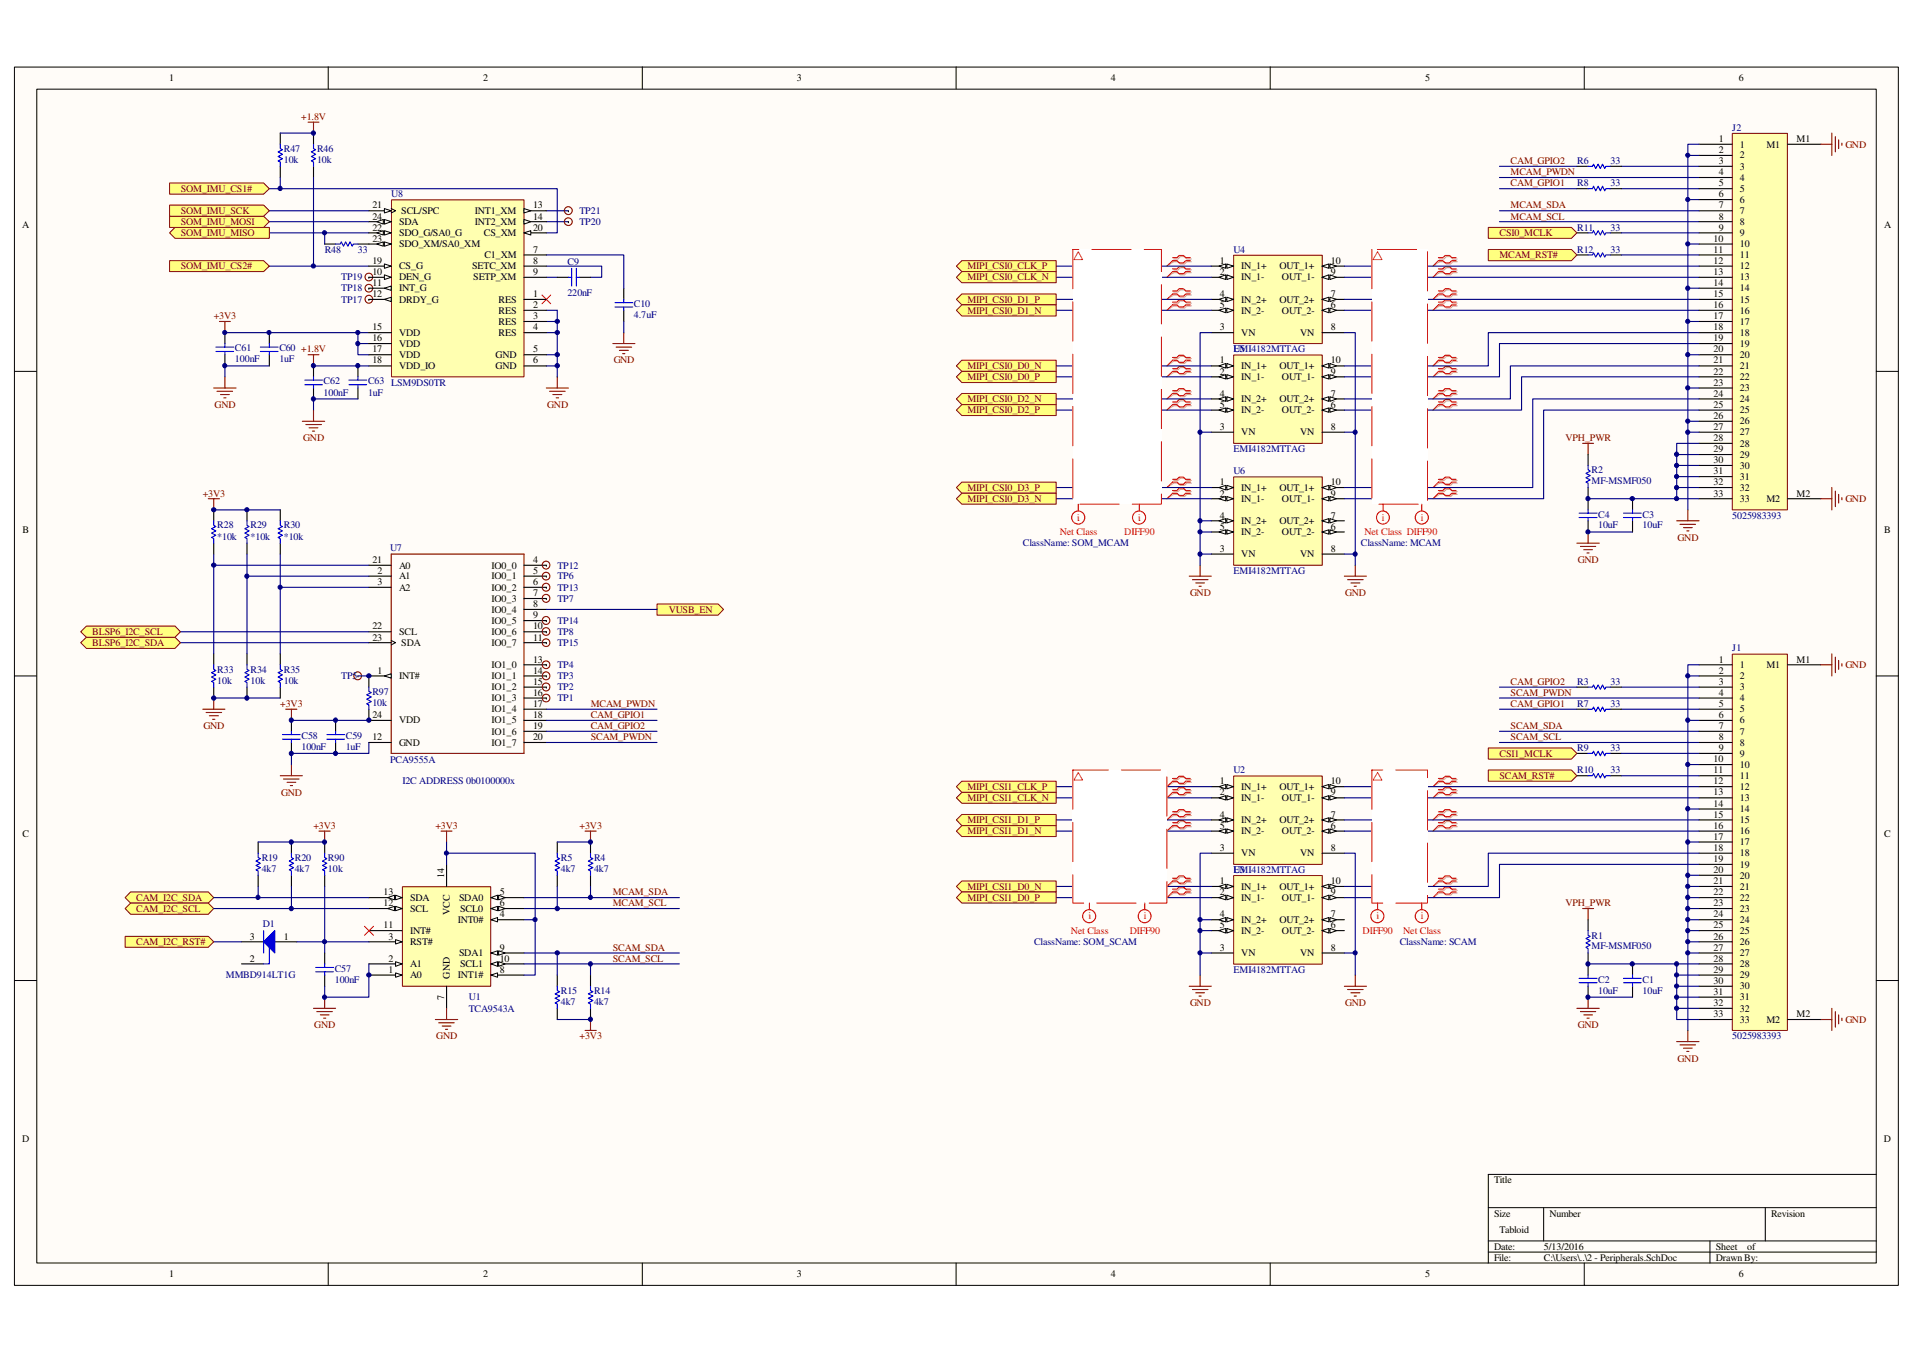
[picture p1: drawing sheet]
<svg xmlns="http://www.w3.org/2000/svg" width="297mm" height="210mm" viewBox="0 0 297 210" stroke-linecap="round" stroke-linejoin="round" font-family="sans-serif">
<defs><g id="words">
<g font-size="1.6">
<text x="26.2" y="12.6">1</text>
<text x="75" y="12.6">2</text>
<text x="123.7" y="12.6">3</text>
<text x="172.5" y="12.6">4</text>
<text x="221.3" y="12.6">5</text>
<text x="270" y="12.6">6</text>
<text x="266.9" y="22.1">1</text>
<text x="266.9" y="23.7">2</text>
<text x="270.2" y="22.9">1</text>
<text x="274.3" y="22.9">M1</text>
<text x="279" y="22.1">M1</text>
<text x="266.9" y="25.5">3</text>
<text x="266.9" y="27.2">4</text>
<text x="266.9" y="28.9">5</text>
<text x="270.2" y="24.6">2</text>
<text x="270.2" y="26.3">3</text>
<text x="270.2" y="28.1">4</text>
<text x="270.2" y="29.8">5</text>
<text x="3.4" y="35.4">A</text>
<text x="57.8" y="32.3">21</text>
<text x="57.8" y="35.8">22</text>
<text x="57.8" y="34.1">24</text>
<text x="62" y="34.9">SDA</text>
<text x="62.3" y="33.2">SCL/SPC</text>
<text x="73.7" y="33.2">INT1_XM</text>
<text x="73.7" y="34.9">INT2_XM</text>
<text x="82.8" y="32.3">13</text>
<text x="82.8" y="34.1">14</text>
<text x="82.8" y="35.8">20</text>
<text x="266.9" y="30.6">6</text>
<text x="266.9" y="32.3">7</text>
<text x="266.9" y="34.1">8</text>
<text x="266.9" y="35.8">9</text>
<text x="270.2" y="31.5">6</text>
<text x="270.2" y="33.2">7</text>
<text x="270.2" y="34.9">8</text>
<text x="292.6" y="35.4">A</text>
<text x="57.8" y="40.9">19</text>
<text x="57.8" y="37.5">23</text>
<text x="62" y="41.8">CS_G</text>
<text x="62" y="36.7">SDO_G/SA0_G</text>
<text x="62" y="38.4">SDO_XM/SA0_XM</text>
<text x="73.3" y="41.8">SETC_XM</text>
<text x="75.1" y="36.7">CS_XM</text>
<text x="75.2" y="40.1">C1_XM</text>
<text x="82.8" y="39.2">7</text>
<text x="82.8" y="40.9">8</text>
<text x="189.4" y="40.9">1</text>
<text x="192.7" y="41.8">IN_1+</text>
<text x="198.7" y="41.8">OUT_1+</text>
<text x="206.7" y="40.9">10</text>
<text x="266.1" y="37.5">10</text>
<text x="266.1" y="39.2">11</text>
<text x="266.1" y="40.9">12</text>
<text x="270.2" y="36.7">9</text>
<text x="270.2" y="38.4">10</text>
<text x="270.2" y="40.1">11</text>
<text x="270.2" y="41.8">12</text>
<text x="57.8" y="42.7">10</text>
<text x="57.8" y="44.4">11</text>
<text x="57.8" y="46.1">12</text>
<text x="62" y="43.5">DEN_G</text>
<text x="62" y="45.3">INT_G</text>
<text x="62" y="47">DRDY_G</text>
<text x="73.5" y="43.5">SETP_XM</text>
<text x="77.4" y="47">RES</text>
<text x="82.8" y="46.1">1</text>
<text x="82.8" y="47.8">2</text>
<text x="82.8" y="42.7">9</text>
<text x="189.4" y="42.7">2</text>
<text x="189.4" y="46.1">4</text>
<text x="189.4" y="47.8">5</text>
<text x="192.7" y="43.5">IN_1-</text>
<text x="192.7" y="47">IN_2+</text>
<text x="198.7" y="47">OUT_2+</text>
<text x="199" y="43.5">OUT_1-</text>
<text x="206.7" y="47.8">6</text>
<text x="206.7" y="42.7">9</text>
<text x="206.7" y="46.1">7</text>
<text x="266.1" y="42.7">13</text>
<text x="266.1" y="44.4">14</text>
<text x="266.1" y="46.1">15</text>
<text x="266.1" y="47.8">16</text>
<text x="270.2" y="43.5">13</text>
<text x="270.2" y="45.3">14</text>
<text x="270.2" y="47">15</text>
<text x="57.8" y="51.3">15</text>
<text x="57.8" y="53">16</text>
<text x="62" y="52.1">VDD</text>
<text x="62" y="53.8">VDD</text>
<text x="77.4" y="48.7">RES</text>
<text x="77.4" y="50.4">RES</text>
<text x="77.4" y="52.1">RES</text>
<text x="82.8" y="49.6">3</text>
<text x="82.8" y="51.3">4</text>
<text x="189.4" y="51.3">3</text>
<text x="192.7" y="52.1">VN</text>
<text x="192.7" y="48.7">IN_2-</text>
<text x="199" y="48.7">OUT_2-</text>
<text x="201.9" y="52.1">VN</text>
<text x="206.7" y="51.3">8</text>
<text x="266.1" y="49.6">17</text>
<text x="266.1" y="51.3">18</text>
<text x="266.1" y="53">19</text>
<text x="270.2" y="48.7">16</text>
<text x="270.2" y="50.4">17</text>
<text x="270.2" y="52.1">18</text>
<text x="270.2" y="53.8">19</text>
<text x="57.8" y="54.7">17</text>
<text x="57.8" y="56.4">18</text>
<text x="62" y="55.6">VDD</text>
<text x="62" y="57.3">VDD_IO</text>
<text x="77" y="55.6">GND</text>
<text x="77" y="57.3">GND</text>
<text x="82.8" y="54.7">5</text>
<text x="82.8" y="56.4">6</text>
<text x="189.4" y="56.4">1</text>
<text x="189.4" y="58.2">2</text>
<text x="192.7" y="57.3">IN_1+</text>
<text x="192.7" y="59">IN_1-</text>
<text x="198.7" y="57.3">OUT_1+</text>
<text x="199" y="59">OUT_1-</text>
<text x="206.7" y="58.2">9</text>
<text x="206.7" y="56.4">10</text>
<text x="266.1" y="54.7">20</text>
<text x="266.1" y="56.4">21</text>
<text x="266.1" y="58.2">22</text>
<text x="266.1" y="59.9">23</text>
<text x="270.2" y="55.6">20</text>
<text x="270.2" y="57.3">21</text>
<text x="270.2" y="59">22</text>
<text x="189.4" y="61.6">4</text>
<text x="189.4" y="63.3">5</text>
<text x="192.7" y="62.4">IN_2+</text>
<text x="192.7" y="64.2">IN_2-</text>
<text x="198.7" y="62.4">OUT_2+</text>
<text x="199" y="64.2">OUT_2-</text>
<text x="206.7" y="63.3">6</text>
<text x="206.7" y="61.6">7</text>
<text x="266.1" y="61.6">24</text>
<text x="266.1" y="63.3">25</text>
<text x="266.1" y="65">26</text>
<text x="270.2" y="60.7">23</text>
<text x="270.2" y="62.4">24</text>
<text x="270.2" y="64.2">25</text>
<text x="270.2" y="65.9">26</text>
<text x="189.4" y="66.8">3</text>
<text x="192.7" y="67.6">VN</text>
<text x="201.9" y="67.6">VN</text>
<text x="206.7" y="66.8">8</text>
<text x="266.1" y="66.8">27</text>
<text x="266.1" y="68.5">28</text>
<text x="266.1" y="70.2">29</text>
<text x="266.1" y="71.9">30</text>
<text x="270.2" y="67.6">27</text>
<text x="270.2" y="69.3">28</text>
<text x="270.2" y="71">29</text>
<text x="189.4" y="75.4">1</text>
<text x="189.4" y="77.1">2</text>
<text x="192.7" y="76.2">IN_1+</text>
<text x="192.7" y="77.9">IN_1-</text>
<text x="198.7" y="76.2">OUT_1+</text>
<text x="199" y="77.9">OUT_1-</text>
<text x="206.7" y="77.1">9</text>
<text x="206.7" y="75.4">10</text>
<text x="266.1" y="73.6">31</text>
<text x="266.1" y="75.4">32</text>
<text x="266.1" y="77.1">33</text>
<text x="270.2" y="72.8">30</text>
<text x="270.2" y="74.5">31</text>
<text x="270.2" y="76.2">32</text>
<text x="270.2" y="77.9">33</text>
<text x="274.3" y="77.9">M2</text>
<text x="279" y="77.1">M2</text>
<text x="3.5" y="82.7">B</text>
<text x="189.4" y="80.5">4</text>
<text x="189.4" y="82.2">5</text>
<text x="192.7" y="81.4">IN_2+</text>
<text x="192.7" y="83.1">IN_2-</text>
<text x="198.7" y="81.4">OUT_2+</text>
<text x="199" y="83.1">OUT_2-</text>
<text x="206.7" y="82.2">6</text>
<text x="206.7" y="80.5">7</text>
<text x="292.6" y="82.7">B</text>
<text x="57.8" y="87.4">21</text>
<text x="58.6" y="89.1">2</text>
<text x="62" y="88.3">A0</text>
<text x="62" y="90">A1</text>
<text x="76.3" y="88.3">IO0_0</text>
<text x="76.3" y="90">IO0_1</text>
<text x="82.8" y="87.4">4</text>
<text x="82.8" y="89.1">5</text>
<text x="189.4" y="85.7">3</text>
<text x="192.7" y="86.5">VN</text>
<text x="201.9" y="86.5">VN</text>
<text x="206.7" y="85.7">8</text>
<text x="58.6" y="90.8">3</text>
<text x="62" y="91.7">A2</text>
<text x="76.3" y="91.7">IO0_2</text>
<text x="76.3" y="93.4">IO0_3</text>
<text x="76.3" y="95.1">IO0_4</text>
<text x="82.8" y="90.8">6</text>
<text x="82.8" y="92.5">7</text>
<text x="82.8" y="94.3">8</text>
<text x="82.8" y="96">9</text>
<text x="57.8" y="99.4">23</text>
<text x="57.8" y="97.7">22</text>
<text x="62" y="98.6">SCL</text>
<text x="62.3" y="100.3">SDA</text>
<text x="76.3" y="96.9">IO0_5</text>
<text x="76.3" y="98.6">IO0_6</text>
<text x="76.3" y="100.3">IO0_7</text>
<text x="82.8" y="97.7">10</text>
<text x="82.8" y="99.4">11</text>
<text x="58.6" y="104.6">1</text>
<text x="62" y="105.5">INT#</text>
<text x="76.3" y="103.7">IO1_0</text>
<text x="76.3" y="105.5">IO1_1</text>
<text x="76.3" y="107.2">IO1_2</text>
<text x="82.8" y="102.9">13</text>
<text x="82.8" y="104.6">14</text>
<text x="82.8" y="106.3">15</text>
<text x="266.9" y="102.9">1</text>
<text x="266.9" y="104.6">2</text>
<text x="266.9" y="106.3">3</text>
<text x="270.2" y="103.7">1</text>
<text x="270.2" y="105.5">2</text>
<text x="270.2" y="107.2">3</text>
<text x="274.3" y="103.7">M1</text>
<text x="279" y="102.9">M1</text>
<text x="57.8" y="111.5">24</text>
<text x="62" y="112.3">VDD</text>
<text x="76.3" y="108.9">IO1_3</text>
<text x="76.3" y="110.6">IO1_4</text>
<text x="76.3" y="112.3">IO1_5</text>
<text x="82.8" y="108">16</text>
<text x="82.8" y="109.7">17</text>
<text x="82.8" y="111.5">18</text>
<text x="82.8" y="113.2">19</text>
<text x="266.9" y="108">4</text>
<text x="266.9" y="109.7">5</text>
<text x="266.9" y="111.5">6</text>
<text x="266.9" y="113.2">7</text>
<text x="270.2" y="108.9">4</text>
<text x="270.2" y="110.6">5</text>
<text x="270.2" y="112.3">6</text>
<text x="57.8" y="114.9">12</text>
<text x="62" y="115.8">GND</text>
<text x="76.3" y="114">IO1_6</text>
<text x="76.3" y="115.8">IO1_7</text>
<text x="82.8" y="114.9">20</text>
<text x="266.1" y="118.4">10</text>
<text x="266.9" y="114.9">8</text>
<text x="266.9" y="116.6">9</text>
<text x="270.2" y="114">7</text>
<text x="270.2" y="115.8">8</text>
<text x="270.2" y="117.5">9</text>
<text x="270.2" y="119.2">10</text>
<text x="189.4" y="121.8">1</text>
<text x="189.4" y="123.5">2</text>
<text x="192.7" y="122.6">IN_1+</text>
<text x="192.7" y="124.4">IN_1-</text>
<text x="198.7" y="122.6">OUT_1+</text>
<text x="199" y="124.4">OUT_1-</text>
<text x="206.7" y="123.5">9</text>
<text x="206.7" y="121.8">10</text>
<text x="266.1" y="120.1">11</text>
<text x="266.1" y="121.8">12</text>
<text x="266.1" y="123.5">13</text>
<text x="266.1" y="125.2">14</text>
<text x="270.2" y="120.9">11</text>
<text x="270.2" y="122.6">12</text>
<text x="270.2" y="124.4">13</text>
<text x="3.5" y="130">C</text>
<text x="189.4" y="127">4</text>
<text x="189.4" y="128.7">5</text>
<text x="192.7" y="127.8">IN_2+</text>
<text x="192.7" y="129.5">IN_2-</text>
<text x="198.7" y="127.8">OUT_2+</text>
<text x="199" y="129.5">OUT_2-</text>
<text x="206.7" y="128.7">6</text>
<text x="206.7" y="127">7</text>
<text x="266.1" y="127">15</text>
<text x="266.1" y="128.7">16</text>
<text x="266.1" y="130.4">17</text>
<text x="270.2" y="126.1">14</text>
<text x="270.2" y="127.8">15</text>
<text x="270.2" y="129.5">16</text>
<text x="270.2" y="131.2">17</text>
<text x="292.6" y="130">C</text>
<text x="69" y="136.3" transform="rotate(-90 69 136.3)">14</text>
<text x="189.4" y="132.1">3</text>
<text x="189.4" y="137.2">1</text>
<text x="192.7" y="133">VN</text>
<text x="201.9" y="133">VN</text>
<text x="206.7" y="132.1">8</text>
<text x="206.7" y="137.2">10</text>
<text x="266.1" y="132.1">18</text>
<text x="266.1" y="133.8">19</text>
<text x="266.1" y="135.6">20</text>
<text x="266.1" y="137.2">21</text>
<text x="270.2" y="133">18</text>
<text x="270.2" y="134.7">19</text>
<text x="270.2" y="136.4">20</text>
<text x="59.6" y="139">13</text>
<text x="59.6" y="140.7">12</text>
<text x="63.7" y="139.8">SDA</text>
<text x="63.7" y="141.6">SCL</text>
<text x="69.8" y="142.1" transform="rotate(-90 69.8 142.1)">VCC</text>
<text x="71.1" y="143.3">INT0#</text>
<text x="71.3" y="139.8">SDA0</text>
<text x="71.5" y="141.6">SCL0</text>
<text x="77.6" y="140.7">6</text>
<text x="77.6" y="139">5</text>
<text x="77.6" y="142.4">4</text>
<text x="189.4" y="139">2</text>
<text x="189.4" y="142.4">4</text>
<text x="192.7" y="138.1">IN_1+</text>
<text x="192.7" y="139.8">IN_1-</text>
<text x="192.7" y="143.3">IN_2+</text>
<text x="198.7" y="143.3">OUT_2+</text>
<text x="198.7" y="138.1">OUT_1+</text>
<text x="199" y="139.8">OUT_1-</text>
<text x="206.7" y="139">9</text>
<text x="206.7" y="142.4">7</text>
<text x="266.1" y="139">22</text>
<text x="266.1" y="140.7">23</text>
<text x="266.1" y="142.4">24</text>
<text x="270.2" y="138.1">21</text>
<text x="270.2" y="139.8">22</text>
<text x="270.2" y="141.6">23</text>
<text x="270.2" y="143.3">24</text>
<text x="38.8" y="149.3">2</text>
<text x="38.8" y="145.9">3</text>
<text x="44.1" y="145.9">1</text>
<text x="59.6" y="144.1">11</text>
<text x="60.3" y="149.3">2</text>
<text x="60.3" y="145.9">3</text>
<text x="63.7" y="145">INT#</text>
<text x="63.7" y="146.7">RST#</text>
<text x="71.3" y="148.5">SDA1</text>
<text x="77.6" y="149.3">10</text>
<text x="77.6" y="147.6">9</text>
<text x="189.4" y="147.6">3</text>
<text x="189.4" y="144.1">5</text>
<text x="192.7" y="148.5">VN</text>
<text x="192.7" y="145">IN_2-</text>
<text x="199" y="145">OUT_2-</text>
<text x="201.9" y="148.5">VN</text>
<text x="206.7" y="144.1">6</text>
<text x="206.7" y="147.6">8</text>
<text x="266.1" y="144.1">25</text>
<text x="266.1" y="145.9">26</text>
<text x="266.1" y="147.6">27</text>
<text x="266.1" y="149.3">28</text>
<text x="270.2" y="145">25</text>
<text x="270.2" y="146.7">26</text>
<text x="270.2" y="148.5">27</text>
<text x="60.3" y="151">1</text>
<text x="63.7" y="150.2">A1</text>
<text x="63.7" y="151.9">A0</text>
<text x="69" y="155.3" transform="rotate(-90 69 155.3)">7</text>
<text x="69.8" y="151.9" transform="rotate(-90 69.8 151.9)">GND</text>
<text x="71.1" y="151.9">INT1#</text>
<text x="71.5" y="150.2">SCL1</text>
<text x="77.6" y="151">8</text>
<text x="266.1" y="151">29</text>
<text x="266.1" y="152.7">30</text>
<text x="266.1" y="154.5">31</text>
<text x="270.2" y="150.2">28</text>
<text x="270.2" y="151.9">29</text>
<text x="270.2" y="153.6">30</text>
<text x="270.2" y="155.3">31</text>
<text x="266.1" y="156.2">32</text>
<text x="266.1" y="157.9">33</text>
<text x="270.2" y="157.1">32</text>
<text x="270.2" y="158.7">33</text>
<text x="274.3" y="158.7">M2</text>
<text x="279" y="157.9">M2</text>
<text x="3.4" y="177.2">D</text>
<text x="292.5" y="177.2">D</text>
<text x="232" y="183.7">Title</text>
<text x="232" y="188.9">Size</text>
<text x="232.8" y="191.5">Tabloid</text>
<text x="240.6" y="188.9">Number</text>
<text x="275" y="188.9">Revision</text>
<text x="232" y="194.1">Date:</text>
<text x="232" y="195.7">File:</text>
<text x="239.7" y="194.1">5/13/2016</text>
<text x="239.7" y="195.7">C:\Users\..\2 - Peripherals.SchDoc</text>
<text x="266.4" y="195.7">Drawn By:</text>
<text x="266.4" y="194.1">Sheet</text>
<text x="271.3" y="194.1">of</text>
<text x="26.2" y="198.3">1</text>
<text x="75" y="198.3">2</text>
<text x="123.7" y="198.3">3</text>
<text x="172.5" y="198.3">4</text>
<text x="221.3" y="198.3">5</text>
<text x="270" y="198.3">6</text>
</g>
<g font-size="1.6" fill="#000080">
<text x="44.1" y="23.6">R47</text>
<text x="49.2" y="23.6">R46</text>
<text x="269" y="20.3">J2</text>
<text x="44.1" y="25.3">10k</text>
<text x="49.2" y="25.3">10k</text>
<text x="244.9" y="25.5">R6</text>
<text x="244.9" y="28.9">R8</text>
<text x="250.1" y="25.5">33</text>
<text x="250.1" y="28.9">33</text>
<text x="60.7" y="30.6">U8</text>
<text x="90" y="33.2">TP21</text>
<text x="90" y="34.9">TP20</text>
<text x="244.9" y="35.8">R11</text>
<text x="250.1" y="35.8">33</text>
<text x="50.4" y="39.2">R48</text>
<text x="55.6" y="39.2">33</text>
<text x="88.1" y="41.1">C9</text>
<text x="191.6" y="39.2">U4</text>
<text x="244.9" y="39.2">R12</text>
<text x="250.1" y="39.2">33</text>
<text x="53" y="43.5">TP19</text>
<text x="53" y="45.3">TP18</text>
<text x="53" y="47">TP17</text>
<text x="88.1" y="45.9">220nF</text>
<text x="98.4" y="47.7">C10</text>
<text x="98.4" y="49.4">4.7uF</text>
<text x="36.5" y="56.3">100nF</text>
<text x="36.5" y="54.5">C61</text>
<text x="43.4" y="56.3">1uF</text>
<text x="43.4" y="54.5">C60 +1.8V</text>
<text x="50.2" y="59.7">C62</text>
<text x="57.1" y="59.7">C63 LSM9DS0TR</text>
<text x="191.6" y="54.7">EMI4182MTTAG</text>
<text x="191.6" y="54.7">U5</text>
<text x="50.2" y="61.4">100nF</text>
<text x="57.1" y="61.4">1uF</text>
<text x="191.6" y="70.2">EMI4182MTTAG</text>
<text x="191.6" y="73.6">U6</text>
<text x="247.1" y="73.4">R2</text>
<text x="247.1" y="75.2">MF-MSMF050</text>
<text x="33.7" y="83.8">*10k</text>
<text x="33.7" y="82">R28</text>
<text x="38.9" y="83.8">*10k</text>
<text x="38.9" y="82">R29</text>
<text x="44.1" y="83.8">*10k</text>
<text x="44.1" y="82">R30</text>
<text x="248.2" y="82">10uF</text>
<text x="248.2" y="80.3">C4</text>
<text x="255.1" y="82">10uF</text>
<text x="255.1" y="80.3">C3</text>
<text x="269" y="80.5">5025983393</text>
<text x="60.6" y="85.5">U7</text>
<text x="86.6" y="88.3">TP12</text>
<text x="86.6" y="90">TP6</text>
<text x="158.8" y="84.8">ClassName: SOM_MCAM</text>
<text x="191.6" y="89.1">EMI4182MTTAG</text>
<text x="211.3" y="84.8">ClassName: MCAM</text>
<text x="86.6" y="91.7">TP13</text>
<text x="86.6" y="93.4">TP7</text>
<text x="86.6" y="96.9">TP14</text>
<text x="86.6" y="98.6">TP8</text>
<text x="86.6" y="100.3">TP15</text>
<text x="269" y="101.1">J1</text>
<text x="33.7" y="106.1">10k</text>
<text x="33.7" y="104.4">R33</text>
<text x="38.9" y="106.1">10k</text>
<text x="38.9" y="104.4">R34</text>
<text x="44.1" y="106.1">10k</text>
<text x="44.1" y="104.4">R35</text>
<text x="53" y="105.5">TP5</text>
<text x="57.8" y="107.9">R97</text>
<text x="86.6" y="103.7">TP4</text>
<text x="86.6" y="105.5">TP3</text>
<text x="86.6" y="107.2">TP2</text>
<text x="244.9" y="106.3">R3</text>
<text x="250.1" y="106.3">33</text>
<text x="57.8" y="109.6">10k</text>
<text x="86.6" y="108.9">TP1</text>
<text x="244.9" y="109.7">R7</text>
<text x="250.1" y="109.7">33</text>
<text x="46.8" y="116.5">100nF</text>
<text x="46.8" y="114.7">C58</text>
<text x="53.7" y="116.5">1uF</text>
<text x="53.7" y="114.7">C59</text>
<text x="60.6" y="118.5">PCA9555A</text>
<text x="244.9" y="116.6">R9</text>
<text x="250.1" y="116.6">33</text>
<text x="62.5" y="121.8">I2C ADDRESS 0b0100000x</text>
<text x="191.6" y="120.1">U2</text>
<text x="244.9" y="120.1">R10</text>
<text x="250.1" y="120.1">33</text>
<text x="40.6" y="135.4">4k7</text>
<text x="40.6" y="133.6">R19</text>
<text x="45.8" y="135.4">4k7</text>
<text x="45.8" y="133.6">R20</text>
<text x="50.9" y="135.4">10k</text>
<text x="50.9" y="133.6">R90</text>
<text x="87.1" y="135.4">4k7</text>
<text x="87.1" y="133.6">R5</text>
<text x="92.2" y="135.4">4k7</text>
<text x="92.2" y="133.6">R4</text>
<text x="191.6" y="135.6">EMI4182MTTAG</text>
<text x="191.6" y="135.6">U3</text>
<text x="40.8" y="144">D1</text>
<text x="160.6" y="146.7">ClassName: SOM_SCAM</text>
<text x="217.3" y="146.7">ClassName: SCAM</text>
<text x="247.1" y="145.7">R1</text>
<text x="247.1" y="147.4">MF-MSMF050</text>
<text x="35.1" y="151.9">MMBD914LT1G</text>
<text x="52" y="152.6">100nF</text>
<text x="52" y="150.8">C57</text>
<text x="72.8" y="155.3">U1</text>
<text x="87.1" y="156">4k7</text>
<text x="87.1" y="154.3">R15</text>
<text x="92.2" y="156">4k7</text>
<text x="92.2" y="154.3">R14</text>
<text x="191.6" y="151">EMI4182MTTAG</text>
<text x="248.2" y="154.3">10uF</text>
<text x="248.2" y="152.6">C2</text>
<text x="255.1" y="154.3">10uF</text>
<text x="255.1" y="152.6">C1</text>
<text x="72.8" y="157.1">TCA9543A</text>
<text x="269" y="161.3">5025983393</text>
</g>
<g font-size="1.6" fill="#800000">
<text x="46.8" y="18.6">+1.8V</text>
<text x="286.6" y="22.9">GND</text>
<text x="28.1" y="29.8">SOM_IMU_CS1#</text>
<text x="234.6" y="25.5">CAM_GPIO2</text>
<text x="234.6" y="27.2">MCAM_PWDN</text>
<text x="234.6" y="28.9">CAM_GPIO1</text>
<text x="28.1" y="34.9">SOM_IMU_MOSI</text>
<text x="28.1" y="33.2">SOM_IMU_SCK</text>
<text x="234.6" y="32.3">MCAM_SDA</text>
<text x="234.6" y="34.1">MCAM_SCL</text>
<text x="28.1" y="36.7">SOM_IMU_MISO</text>
<text x="28.1" y="41.8">SOM_IMU_CS2#</text>
<text x="150.2" y="41.8">MIPI_CSI0_CLK_P</text>
<text x="167.5" y="40.9">MIPI_CSI0_CLK_P</text>
<text x="213.9" y="40.9">C0CLK_P</text>
<text x="232.8" y="36.7">CSI0_MCLK</text>
<text x="232.8" y="40.1">MCAM_RST#</text>
<text x="150.2" y="43.5">MIPI_CSI0_CLK_N</text>
<text x="150.2" y="47">MIPI_CSI0_D1_P</text>
<text x="33.2" y="49.6">+3V3</text>
<text x="150.2" y="48.7">MIPI_CSI0_D1_N</text>
<text x="95.3" y="56.4">GND</text>
<text x="150.2" y="57.3">MIPI_CSI0_D0_N</text>
<text x="150.2" y="59">MIPI_CSI0_D0_P</text>
<text x="33.3" y="63.3">GND</text>
<text x="85" y="63.3">GND</text>
<text x="150.2" y="62.4">MIPI_CSI0_D2_N</text>
<text x="150.2" y="64.2">MIPI_CSI0_D2_P</text>
<text x="47.1" y="68.5">GND</text>
<text x="243.1" y="68.5">VPH_PWR</text>
<text x="31.5" y="77.1">+3V3</text>
<text x="150.2" y="76.2">MIPI_CSI0_D3_P</text>
<text x="150.2" y="77.9">MIPI_CSI0_D3_N</text>
<text x="286.6" y="77.9">GND</text>
<text x="260.5" y="83.9">GND</text>
<text x="245" y="87.4">GND</text>
<text x="103.8" y="95.1">VUSB_EN</text>
<text x="184.8" y="92.6">GND</text>
<text x="208.9" y="92.6">GND</text>
<text x="14.3" y="100.3">BLSP6_I2C_SDA</text>
<text x="14.3" y="98.6">BLSP6_I2C_SCL</text>
<text x="234.6" y="106.3">CAM_GPIO2</text>
<text x="286.6" y="103.7">GND</text>
<text x="31.6" y="113.2">GND</text>
<text x="43.5" y="109.7">+3V3</text>
<text x="91.7" y="113.2">CAM_GPIO2</text>
<text x="91.7" y="109.7">MCAM_PWDN</text>
<text x="91.7" y="111.5">CAM_GPIO1</text>
<text x="234.6" y="108">SCAM_PWDN</text>
<text x="234.6" y="109.7">CAM_GPIO1</text>
<text x="234.6" y="113.2">SCAM_SDA</text>
<text x="91.7" y="114.9">SCAM_PWDN</text>
<text x="232.8" y="117.5">CSI1_MCLK</text>
<text x="234.6" y="114.9">SCAM_SCL</text>
<text x="43.6" y="123.5">GND</text>
<text x="150.2" y="122.6">MIPI_CSI1_CLK_P</text>
<text x="150.2" y="124.4">MIPI_CSI1_CLK_N</text>
<text x="167.5" y="121.8">MIPI_CSI1_CLK_P</text>
<text x="213.9" y="121.8">C1CLK_P</text>
<text x="232.8" y="120.9">SCAM_RST#</text>
<text x="48.7" y="128.7">+3V3</text>
<text x="67.6" y="128.7">+3V3</text>
<text x="90" y="128.7">+3V3</text>
<text x="150.2" y="127.8">MIPI_CSI1_D1_P</text>
<text x="150.2" y="129.5">MIPI_CSI1_D1_N</text>
<text x="21.2" y="139.8">CAM_I2C_SDA</text>
<text x="21.2" y="141.6">CAM_I2C_SCL</text>
<text x="95.2" y="139">MCAM_SDA</text>
<text x="95.2" y="140.7">MCAM_SCL</text>
<text x="150.2" y="138.1">MIPI_CSI1_D0_N</text>
<text x="150.2" y="139.8">MIPI_CSI1_D0_P</text>
<text x="243.1" y="140.7">VPH_PWR</text>
<text x="21.2" y="146.7">CAM_I2C_RST#</text>
<text x="95.2" y="147.6">SCAM_SDA</text>
<text x="95.2" y="149.3">SCAM_SCL</text>
<text x="48.8" y="159.6">GND</text>
<text x="67.7" y="161.4">GND</text>
<text x="90" y="161.4">+3V3</text>
<text x="184.8" y="156.2">GND</text>
<text x="208.9" y="156.2">GND</text>
<text x="245" y="159.6">GND</text>
<text x="286.6" y="158.7">GND</text>
<text x="260.5" y="164.8">GND</text>
</g>
<g font-size="1.6" fill="#f00">
<text x="164.5" y="83.1">Net Class</text>
<text x="167.3" y="80.9">i</text>
<text x="174.6" y="83.1">DIFF90</text>
<text x="176.7" y="80.9">i</text>
<text x="211.9" y="83.1">Net Class DIFF90</text>
<text x="214.6" y="80.9">i</text>
<text x="220.6" y="80.9">i</text>
<text x="169" y="142.7">i</text>
<text x="177.6" y="142.7">i</text>
<text x="213.7" y="142.7">i</text>
<text x="220.6" y="142.7">i</text>
<text x="166.3" y="145">Net Class</text>
<text x="175.4" y="145">DIFF90</text>
<text x="211.6" y="145">DIFF90</text>
<text x="217.9" y="145">Net Class</text>
</g>
</g></defs>
<path d="M2.3 10.5h292.5v189.1h-292.5z" fill="#fffcf8"/>
<path d="M2.2 10.4h292.6v189.2h-292.6z" fill="none" stroke="#000" stroke-width=".16"/>
<path d="M5.8 13.9h285.5v182.2h-285.5z" fill="#fffcf8"/>
<g fill="none" stroke="#000" stroke-width=".16">
<path d="M5.7 13.8h285.6v182.3h-285.6zM51 10.4v3.4M99.7 10.4v3.4M148.5 10.4v3.4M197.2 10.4v3.4M246 10.4v3.4M2.2 57.7h3.5M291.3 57.7h3.5M2.2 104.9h3.5M291.3 104.9h3.5M2.2 152.2h3.5M291.3 152.2h3.5"/>
<path d="M51 196.1v3.5M99.7 196.1v3.5M148.5 196.1v3.5M197.2 196.1v3.5M231.1 187.5h60.2M231.1 192.7h60.2M231.1 194.4h60.2M239.7 187.5v5.2M246 196.1v3.5M265.5 192.7v3.4M274.1 187.5v5.2M291.3 182.3h-60.2v13.8"/>
</g>
<path d="M191.6 39.7h13.7v13.6h-13.7z" fill="#ffffb0"/>
<path d="M191.6 39.6h13.7v13.7h-13.7z" fill="none" stroke="#800000" stroke-width=".16"/>
<path d="M188.1 41.3h3.4" fill="none" stroke="#000" stroke-width=".17"/>
<path d="M190.5 41l1 .3-1 .4z" fill="#fffcf8"/>
<path d="M190.5 41l1 .3-1 .4z" fill="none" stroke="#000" stroke-width=".16"/>
<path d="M189.3 41.3l1-.3v.7z" fill="#fffcf8"/>
<path d="M189.3 41.3l1-.3v.7z" fill="none" stroke="#000" stroke-width=".16"/>
<path d="M188.1 43.1h3.4" fill="none" stroke="#000" stroke-width=".17"/>
<path d="M190.5 42.7l1 .4-1 .3z" fill="#fffcf8"/>
<path d="M190.5 42.7l1 .4-1 .3z" fill="none" stroke="#000" stroke-width=".16"/>
<path d="M189.3 43.1l1-.4v.7z" fill="#fffcf8"/>
<path d="M189.3 43.1l1-.4v.7z" fill="none" stroke="#000" stroke-width=".16"/>
<path d="M188.1 51.6h3.4M188.1 46.5h3.4" fill="none" stroke="#000" stroke-width=".17"/>
<path d="M190.5 46.1l1 .4-1 .3z" fill="#fffcf8"/>
<path d="M190.5 46.1l1 .4-1 .3z" fill="none" stroke="#000" stroke-width=".16"/>
<path d="M189.3 46.5l1-.4v.7z" fill="#fffcf8"/>
<path d="M189.3 46.5l1-.4v.7z" fill="none" stroke="#000" stroke-width=".16"/>
<path d="M188.1 48.2h3.4" fill="none" stroke="#000" stroke-width=".17"/>
<path d="M190.5 47.8l1 .4-1 .4z" fill="#fffcf8"/>
<path d="M190.5 47.8l1 .4-1 .4z" fill="none" stroke="#000" stroke-width=".16"/>
<path d="M189.3 48.2l1-.4v.8z" fill="#fffcf8"/>
<path d="M189.3 48.2l1-.4v.8z" fill="none" stroke="#000" stroke-width=".16"/>
<path d="M205.3 48.2h3.4" fill="none" stroke="#000" stroke-width=".17"/>
<path d="M205.3 48.2l1-.4v.8z" fill="#fffcf8"/>
<path d="M205.3 48.2l1-.4v.8z" fill="none" stroke="#000" stroke-width=".16"/>
<path d="M206.5 47.8l1 .4-1 .4z" fill="#fffcf8"/>
<path d="M206.5 47.8l1 .4-1 .4z" fill="none" stroke="#000" stroke-width=".16"/>
<path d="M205.3 46.5h3.4" fill="none" stroke="#000" stroke-width=".17"/>
<path d="M205.3 46.5l1-.4v.7z" fill="#fffcf8"/>
<path d="M205.3 46.5l1-.4v.7z" fill="none" stroke="#000" stroke-width=".16"/>
<path d="M206.5 46.1l1 .4-1 .3z" fill="#fffcf8"/>
<path d="M206.5 46.1l1 .4-1 .3z" fill="none" stroke="#000" stroke-width=".16"/>
<path d="M205.3 51.6h3.4M205.3 43.1h3.4" fill="none" stroke="#000" stroke-width=".17"/>
<path d="M205.3 43.1l1-.4v.7z" fill="#fffcf8"/>
<path d="M205.3 43.1l1-.4v.7z" fill="none" stroke="#000" stroke-width=".16"/>
<path d="M206.5 42.7l1 .4-1 .3z" fill="#fffcf8"/>
<path d="M206.5 42.7l1 .4-1 .3z" fill="none" stroke="#000" stroke-width=".16"/>
<path d="M205.3 41.3h3.4" fill="none" stroke="#000" stroke-width=".17"/>
<path d="M205.3 41.3l1-.3v.7z" fill="#fffcf8"/>
<path d="M205.3 41.3l1-.3v.7z" fill="none" stroke="#000" stroke-width=".16"/>
<path d="M206.5 41l1 .3-1 .4z" fill="#fffcf8"/>
<path d="M206.5 41l1 .3-1 .4z" fill="none" stroke="#000" stroke-width=".16"/>
<g fill="none" stroke="#800000" stroke-width=".17">
<path d="M34.9 58.5v1.7M86.5 58.5v1.7M95.2 53.3h3.4M95.7 53.9h2.4M96.2 54.4h1.4M96.7 54.9h.3M96.9 51.6v1.7M33.2 60.2h3.5M33.7 60.7h2.4M34.2 61.3h1.4M34.8 61.8h.3M46.9 65.4h3.5"/>
<path d="M47.5 65.9h2.4M48 66.4h1.4M48.5 66.9h.3M48.7 63.7v1.7M84.8 60.2h3.5M85.3 60.7h2.5M85.8 61.3h1.4M86.4 61.8h.3"/>
</g>
<g fill="none" stroke="#000080" stroke-width=".17">
<path d="M41.8 29.3h44.7v6.9h-1.7M41.8 32.7h15.5M41.8 34.4h15.5M41.8 36.2h8.6M57.3 36.2h-6.9v1.7M84.8 39.6h12.1v5.1M41.8 56.8h-6.9v1.7M41.8 41.3h15.5M55.6 51.6h1.7M55.6 53.3h1.7M84.8 41.3h8.6v1.8h-1.7M84.8 56.8h1.7"/>
<path d="M84.8 55.1h1.7M84.8 51.6h1.7M84.8 49.9h1.7M84.8 48.2h1.7v10.3M84.8 43.1h1.7M96.9 49.9v1.7M55.6 61.9h-6.9v1.8"/>
</g>
<path d="M50.4 37.9h1.7M55.6 37.9h1.7M34.9 51.6v1.7M34.9 55.1v1.7M41.8 51.6v1.7M41.8 55.1v1.7M48.7 56.8v1.7M55.6 56.8v1.7M96.9 44.7v1.8M96.9 48.2v1.7M48.7 60.2v1.7M55.6 60.2v1.7" fill="none" stroke="#000" stroke-width=".17"/>
<g fill="none" stroke="#00f" stroke-width=".17">
<path d="M52.1 37.9h.7l.2-.4 .3 .7 .4-.7 .3 .7 .4-.7 .3 .7 .2-.3h.7M33.5 54.6h2.8M33.5 53.9h2.8M34.9 53.3v.6M34.9 54.6v.5M40.4 54.6h2.8M40.4 53.9h2.8M41.8 53.3v.6M41.8 54.6v.5M47.3 59.7h2.8M47.3 59h2.8M48.7 58.5v.5"/>
<path d="M48.7 59.7v.5M54.2 59.7h2.7M54.2 59h2.7M55.6 58.5v.5M55.6 59.7v.5M95.5 47h2.8M95.5 47.7h2.8M96.9 46.5v.5M96.9 47.7v.5"/>
</g>
<path d="M269 20.7h8.5v58.5h-8.5z" fill="#ffffb0"/>
<path d="M269 20.7h8.5v58.5h-8.5z" fill="none" stroke="#800000" stroke-width=".16"/>
<g fill="none" stroke="#000" stroke-width=".17">
<path d="M244.9 25.8h1.7M244.9 29.3h1.7M244.9 36.2h1.7M244.9 39.6h1.7M250 25.8h1.8M250 29.3h1.8M250 36.2h1.8M250 39.6h1.8M263.8 22.4h5.1M263.8 24.1h5.1M263.8 25.8h5.1M263.8 27.6h5.1"/>
<path d="M263.8 29.3h5.1M263.8 31h5.1M263.8 32.7h5.1M263.8 34.4h5.1M263.8 36.2h5.1M263.8 37.9h5.1M263.8 39.6h5.1M277.6 22.4h5.1M263.8 41.3h5.1M263.8 43.1h5.1M263.8 44.7h5.1M263.8 46.5h5.1"/>
<path d="M263.8 48.2h5.1M263.8 49.9h5.1M263.8 51.6h5.1M263.8 53.3h5.1M263.8 55.1h5.1M263.8 56.8h5.1M263.8 58.5h5.1M246.6 77.4v1.8M253.5 77.4v1.8M263.8 60.2h5.1M263.8 61.9h5.1M263.8 63.7h5.1"/>
<path d="M263.8 65.4h5.1M263.8 67.1h5.1M263.8 68.8h5.1M263.8 70.6h5.1M263.8 72.3h5.1M263.8 74h5.1M263.8 75.7h5.1M263.8 77.4h5.1M277.6 77.4h5.1M246.6 80.9v1.7M253.5 80.9v1.7"/>
</g>
<g fill="none" stroke="#000080" stroke-width=".17">
<path d="M232.8 32.7h31M232.8 34.4h31M251.8 25.8h12M251.8 29.3h12M251.8 36.2h12M251.8 39.6h12M262.1 24.1h1.7M262.1 31h1.7M262.1 37.9h1.7M263.8 22.4h-1.7v27.5h1.7M262.1 49.9v10.3h1.7M262.1 44.7h1.7"/>
<path d="M262.1 55.1h1.7M260.3 75.7h3.5M260.3 74h3.5M260.3 72.3h3.5M260.3 70.6h3.5M262.1 60.2v6.9h1.7M262.1 65.4h1.7M262.1 67.1v12.1M246.6 82.6h6.9"/>
</g>
<g fill="none" stroke="#800000" stroke-width=".17">
<path d="M282.7 22.4h1.7M284.4 20.7v3.4M285 21.2v2.4M285.5 21.7v1.4M286 22.2v.4M245.7 68.8h1.7M246.6 68.8v1.8M262.1 79.2v1.7M282.7 77.4h1.7M284.4 75.7v3.5M285 76.2v2.5M285.5 76.8v1.3"/>
<path d="M286 77.3v.3M244.9 84.3h3.4M245.4 84.8h2.4M245.9 85.3h1.4M246.4 85.9h.4M246.6 82.6v1.7M260.3 80.9h3.5M260.9 81.4h2.4M261.4 81.9h1.4M261.9 82.4h.4"/>
</g>
<path d="M246.6 25.8h.7l.1-.3 .4 .7 .4-.7 .3 .7 .3-.7 .4 .7 .1-.4h.7M246.6 29.3h.7l.1-.4 .4 .7 .4-.7 .3 .7 .3-.7 .4 .7 .1-.3h.7M246.6 36.2h.7l.1-.4 .4 .7 .4-.7 .3 .7 .3-.7 .4 .7 .1-.3h.7M246.6 39.6h.7l.1-.4 .4 .7 .4-.7 .3 .7 .3-.7 .4 .7 .1-.3h.7M245.2 79.7h2.8M246.6 79.2v.5M252.1 79.7h2.7M253.5 79.2v.5M245.2 80.3h2.8M246.6 80.3v.6M252.1 80.3h2.7M253.5 80.3v.6" fill="none" stroke="#00f" stroke-width=".17"/>
<path d="M191.6 55.2h13.7v13.6h-13.7z" fill="#ffffb0"/>
<path d="M191.6 55.1h13.7v13.7h-13.7z" fill="none" stroke="#800000" stroke-width=".16"/>
<path d="M188.1 56.8h3.4" fill="none" stroke="#000" stroke-width=".17"/>
<path d="M190.5 56.4l1 .4-1 .3z" fill="#fffcf8"/>
<path d="M190.5 56.4l1 .4-1 .3z" fill="none" stroke="#000" stroke-width=".16"/>
<path d="M189.3 56.8l1-.4v.7z" fill="#fffcf8"/>
<path d="M189.3 56.8l1-.4v.7z" fill="none" stroke="#000" stroke-width=".16"/>
<path d="M188.1 58.5h3.4" fill="none" stroke="#000" stroke-width=".17"/>
<path d="M190.5 58.2l1 .3-1 .3z" fill="#fffcf8"/>
<path d="M190.5 58.2l1 .3-1 .3z" fill="none" stroke="#000" stroke-width=".16"/>
<path d="M189.3 58.5l1-.3v.6z" fill="#fffcf8"/>
<path d="M189.3 58.5l1-.3v.6z" fill="none" stroke="#000" stroke-width=".16"/>
<path d="M188.1 67.1h3.4M188.1 61.9h3.4" fill="none" stroke="#000" stroke-width=".17"/>
<path d="M190.5 61.6l1 .3-1 .4z" fill="#fffcf8"/>
<path d="M190.5 61.6l1 .3-1 .4z" fill="none" stroke="#000" stroke-width=".16"/>
<path d="M189.3 61.9l1-.3v.7z" fill="#fffcf8"/>
<path d="M189.3 61.9l1-.3v.7z" fill="none" stroke="#000" stroke-width=".16"/>
<path d="M188.1 63.7h3.4" fill="none" stroke="#000" stroke-width=".17"/>
<path d="M190.5 63.3l1 .4-1 .3z" fill="#fffcf8"/>
<path d="M190.5 63.3l1 .4-1 .3z" fill="none" stroke="#000" stroke-width=".16"/>
<path d="M189.3 63.7l1-.4v.7z" fill="#fffcf8"/>
<path d="M189.3 63.7l1-.4v.7z" fill="none" stroke="#000" stroke-width=".16"/>
<path d="M205.3 63.7h3.4" fill="none" stroke="#000" stroke-width=".17"/>
<path d="M205.3 63.7l1-.4v.7z" fill="#fffcf8"/>
<path d="M205.3 63.7l1-.4v.7z" fill="none" stroke="#000" stroke-width=".16"/>
<path d="M206.5 63.3l1 .4-1 .3z" fill="#fffcf8"/>
<path d="M206.5 63.3l1 .4-1 .3z" fill="none" stroke="#000" stroke-width=".16"/>
<path d="M205.3 61.9h3.4" fill="none" stroke="#000" stroke-width=".17"/>
<path d="M205.3 61.9l1-.3v.7z" fill="#fffcf8"/>
<path d="M205.3 61.9l1-.3v.7z" fill="none" stroke="#000" stroke-width=".16"/>
<path d="M206.5 61.6l1 .3-1 .4z" fill="#fffcf8"/>
<path d="M206.5 61.6l1 .3-1 .4z" fill="none" stroke="#000" stroke-width=".16"/>
<path d="M205.3 58.5h3.4M205.3 67.1h3.4" fill="none" stroke="#000" stroke-width=".17"/>
<path d="M205.3 58.5l1-.3v.6z" fill="#fffcf8"/>
<path d="M205.3 58.5l1-.3v.6z" fill="none" stroke="#000" stroke-width=".16"/>
<path d="M206.5 58.2l1 .3-1 .3z" fill="#fffcf8"/>
<path d="M206.5 58.2l1 .3-1 .3z" fill="none" stroke="#000" stroke-width=".16"/>
<path d="M205.3 56.8h3.4" fill="none" stroke="#000" stroke-width=".17"/>
<path d="M205.3 56.8l1-.4v.7z" fill="#fffcf8"/>
<path d="M205.3 56.8l1-.4v.7z" fill="none" stroke="#000" stroke-width=".16"/>
<path d="M206.5 56.4l1 .4-1 .3z" fill="#fffcf8"/>
<path d="M206.5 56.4l1 .4-1 .3z" fill="none" stroke="#000" stroke-width=".16"/>
<path d="M191.6 74.1h13.7v13.7h-13.7z" fill="#ffffb0"/>
<path d="M191.6 74h13.7v13.8h-13.7z" fill="none" stroke="#800000" stroke-width=".16"/>
<path d="M188.1 75.7h3.4" fill="none" stroke="#000" stroke-width=".17"/>
<path d="M190.5 75.4l1 .3-1 .4z" fill="#fffcf8"/>
<path d="M190.5 75.4l1 .3-1 .4z" fill="none" stroke="#000" stroke-width=".16"/>
<path d="M189.3 75.7l1-.3v.7z" fill="#fffcf8"/>
<path d="M189.3 75.7l1-.3v.7z" fill="none" stroke="#000" stroke-width=".16"/>
<path d="M188.1 77.4h3.4" fill="none" stroke="#000" stroke-width=".17"/>
<path d="M190.5 77.1l1 .3-1 .4z" fill="#fffcf8"/>
<path d="M190.5 77.1l1 .3-1 .4z" fill="none" stroke="#000" stroke-width=".16"/>
<path d="M189.3 77.4l1-.3v.7z" fill="#fffcf8"/>
<path d="M189.3 77.4l1-.3v.7z" fill="none" stroke="#000" stroke-width=".16"/>
<path d="M188.1 86h3.4M188.1 80.9h3.4" fill="none" stroke="#000" stroke-width=".17"/>
<path d="M190.5 80.5l1 .4-1 .3z" fill="#fffcf8"/>
<path d="M190.5 80.5l1 .4-1 .3z" fill="none" stroke="#000" stroke-width=".16"/>
<path d="M189.3 80.9l1-.4v.7z" fill="#fffcf8"/>
<path d="M189.3 80.9l1-.4v.7z" fill="none" stroke="#000" stroke-width=".16"/>
<path d="M188.1 82.6h3.4" fill="none" stroke="#000" stroke-width=".17"/>
<path d="M190.5 82.3l1 .3-1 .3z" fill="#fffcf8"/>
<path d="M190.5 82.3l1 .3-1 .3z" fill="none" stroke="#000" stroke-width=".16"/>
<path d="M189.3 82.6l1-.3v.6z" fill="#fffcf8"/>
<path d="M189.3 82.6l1-.3v.6z" fill="none" stroke="#000" stroke-width=".16"/>
<path d="M205.3 82.6h3.4" fill="none" stroke="#000" stroke-width=".17"/>
<path d="M205.3 82.6l1-.3v.6z" fill="#fffcf8"/>
<path d="M205.3 82.6l1-.3v.6z" fill="none" stroke="#000" stroke-width=".16"/>
<path d="M206.5 82.3l1 .3-1 .3z" fill="#fffcf8"/>
<path d="M206.5 82.3l1 .3-1 .3z" fill="none" stroke="#000" stroke-width=".16"/>
<path d="M205.3 80.9h3.4" fill="none" stroke="#000" stroke-width=".17"/>
<path d="M205.3 80.9l1-.4v.7z" fill="#fffcf8"/>
<path d="M205.3 80.9l1-.4v.7z" fill="none" stroke="#000" stroke-width=".16"/>
<path d="M206.5 80.5l1 .4-1 .3z" fill="#fffcf8"/>
<path d="M206.5 80.5l1 .4-1 .3z" fill="none" stroke="#000" stroke-width=".16"/>
<path d="M205.3 77.4h3.4M205.3 86h3.4" fill="none" stroke="#000" stroke-width=".17"/>
<path d="M205.3 77.4l1-.3v.7z" fill="#fffcf8"/>
<path d="M205.3 77.4l1-.3v.7z" fill="none" stroke="#000" stroke-width=".16"/>
<path d="M206.5 77.1l1 .3-1 .4z" fill="#fffcf8"/>
<path d="M206.5 77.1l1 .3-1 .4z" fill="none" stroke="#000" stroke-width=".16"/>
<path d="M205.3 75.7h3.4" fill="none" stroke="#000" stroke-width=".17"/>
<path d="M205.3 75.7l1-.3v.7z" fill="#fffcf8"/>
<path d="M205.3 75.7l1-.3v.7z" fill="none" stroke="#000" stroke-width=".16"/>
<path d="M206.5 75.4l1 .3-1 .4z" fill="#fffcf8"/>
<path d="M206.5 75.4l1 .3-1 .4z" fill="none" stroke="#000" stroke-width=".16"/>
<g fill="none" stroke="#000080" stroke-width=".17">
<path d="M164 41.3h24.1M208.7 48.2h55.1M208.7 46.5h55.1M208.7 43.1h55.1M208.7 41.3h55.1M263.8 58.5h-27.5v5.2h-27.6M263.8 56.8h-29.3v5.1h-25.8M263.8 53.3h-31v5.2h-24.1M263.8 51.6h-32.7v5.2h-22.4M186.3 67.1h1.8M208.7 67.1h1.7M263.8 63.7h-24.1v13.7h-31"/>
<path d="M263.8 61.9h-25.8v13.8h-29.3M186.3 86v1.8M210.4 86v1.8"/>
</g>
<path d="M184.7 89.5h3.4M185.2 90h2.4M185.7 90.5h1.3M186.2 91h.3M186.3 87.8v1.7M208.7 89.5h3.5M209.3 90h2.4M209.8 90.5h1.4M210.3 91h.3M210.4 87.8v1.7" fill="none" stroke="#800000" stroke-width=".17"/>
<g fill="none" stroke="#d0a19e" stroke-width=".17">
<path d="M182.2 40.2h.7l.4-.4h.6l.4 .4h.7M182.2 40.6h.7l.4 .4h.6l.4-.4h.7M182.2 41.9h.7l.4-.3h.6l.4 .3h.7M182.2 42.3h.7l.4 .4h.6l.4-.4h.7M182.2 45.3h.7l.4-.3h.6l.4 .3h.7M182.2 45.8h.7l.4 .3h.6l.4-.3h.7M182.2 47.1h.7l.4-.4h.6l.4 .4h.7M182.2 47.5h.7l.4 .3h.6l.4-.3h.7M182.2 55.7h.7l.4-.4h.6l.4 .4h.7M182.2 56.1h.7l.4 .3h.6l.4-.3h.7M182.2 57.4h.7l.4-.3h.6l.4 .3h.7M182.2 57.8h.7l.4 .4h.6l.4-.4h.7"/>
<path d="M223.5 55.7h.7l.4-.4h.7l.3 .4h.7M223.5 56.1h.7l.4 .3h.7l.3-.3h.7M223.5 57.4h.7l.4-.3h.7l.3 .3h.7M223.5 57.8h.7l.4 .4h.7l.3-.4h.7M223.5 40.2h.7l.4-.4h.7l.3 .4h.7M223.5 40.6h.7l.4 .4h.7l.3-.4h.7M223.5 41.9h.7l.4-.3h.7l.3 .3h.7M223.5 42.3h.7l.4 .4h.7l.3-.4h.7M223.5 45.3h.7l.4-.3h.7l.3 .3h.7M223.5 45.8h.7l.4 .3h.7l.3-.3h.7M223.5 47.1h.7l.4-.4h.7l.3 .4h.7M223.5 47.5h.7l.4 .3h.7l.3-.3h.7"/>
<path d="M182.2 60.8h.7l.4-.3h.6l.4 .3h.7M182.2 61.3h.7l.4 .3h.6l.4-.3h.7M182.2 62.6h.7l.4-.4h.6l.4 .4h.7M182.2 63h.7l.4 .3h.6l.4-.3h.7M182.2 74.6h.7l.4-.3h.6l.4 .3h.7M182.2 75h.7l.4 .4h.6l.4-.4h.7M182.2 76.3h.7l.4-.3h.6l.4 .3h.7M182.2 76.8h.7l.4 .3h.6l.4-.3h.7M223.5 60.8h.7l.4-.3h.7l.3 .3h.7M223.5 61.3h.7l.4 .3h.7l.3-.3h.7M223.5 62.6h.7l.4-.4h.7l.3 .4h.7M223.5 63h.7l.4 .3h.7l.3-.3h.7"/>
<path d="M223.5 74.6h.7l.4-.3h.7l.3 .3h.7M223.5 75h.7l.4 .4h.7l.3-.4h.7M223.5 76.3h.7l.4-.3h.7l.3 .3h.7M223.5 76.8h.7l.4 .3h.7l.3-.3h.7"/>
</g>
<g fill="none" stroke="#d0a19e" stroke-width=".16">
<path d="M182.2 40.6l-1 .7M182.2 42.3l-1 .8M182.2 45.8l-1 .7M182.2 47.5l-1 .7M182.2 56.1l-1 .7M182.2 57.8l-1 .7M223.5 56.1l-1 .7M223.5 57.8l-1 .7M223.5 40.6l-1 .7M223.5 42.3l-1 .8M223.5 45.8l-1 .7M223.5 47.5l-1 .7"/>
<path d="M182.2 61.3l-1 .6M182.2 63l-1 .7M182.2 75l-1 .7M182.2 76.8l-1 .6M223.5 61.3l-1 .6M223.5 63l-1 .7M223.5 75l-1 .7M223.5 76.8l-1 .6"/>
</g>
<g fill="none" stroke="#f00" stroke-width=".17">
<path d="M182.1 40h.6l.4-.3h.7l.3 .3h.7M182.1 40.5h.6l.4 .3h.7l.3-.3h.7M182.1 41.7h.6l.4-.3h.7l.3 .3h.7M182.1 42.2h.6l.4 .3h.7l.3-.3h.7M182.1 45.2h.6l.4-.4h.7l.3 .4h.7M182.1 45.6h.6l.4 .4h.7l.3-.4h.7M182.1 46.9h.6l.4-.3h.7l.3 .3h.7M182.1 47.3h.6l.4 .4h.7l.3-.4h.7M182.1 55.5h.6l.4-.3h.7l.3 .3h.7M182.1 55.9h.6l.4 .4h.7l.3-.4h.7M182.1 57.2h.6l.4-.3h.7l.3 .3h.7M182.1 57.7h.6l.4 .3h.7l.3-.3h.7"/>
<path d="M223.3 55.5h.7l.4-.3h.7l.3 .3h.7M223.3 55.9h.7l.4 .4h.7l.3-.4h.7M223.3 57.2h.7l.4-.3h.7l.3 .3h.7M223.3 57.7h.7l.4 .3h.7l.3-.3h.7M223.3 40h.7l.4-.3h.7l.3 .3h.7M223.3 40.5h.7l.4 .3h.7l.3-.3h.7M223.3 41.7h.7l.4-.3h.7l.3 .3h.7M223.3 42.2h.7l.4 .3h.7l.3-.3h.7M223.3 45.2h.7l.4-.4h.7l.3 .4h.7M223.3 45.6h.7l.4 .4h.7l.3-.4h.7M223.3 46.9h.7l.4-.3h.7l.3 .3h.7M223.3 47.3h.7l.4 .4h.7l.3-.4h.7"/>
<path d="M182.1 60.7h.6l.4-.4h.7l.3 .4h.7M182.1 61.1h.6l.4 .3h.7l.3-.3h.7M182.1 62.4h.6l.4-.4h.7l.3 .4h.7M182.1 62.8h.6l.4 .4h.7l.3-.4h.7M182.1 74.4h.6l.4-.3h.7l.3 .3h.7M182.1 74.8h.6l.4 .4h.7l.3-.4h.7M182.1 76.2h.6l.4-.4h.7l.3 .4h.7M182.1 76.6h.6l.4 .3h.7l.3-.3h.7M223.3 60.7h.7l.4-.4h.7l.3 .4h.7M223.3 61.1h.7l.4 .3h.7l.3-.3h.7M223.3 62.4h.7l.4-.4h.7l.3 .4h.7M223.3 62.8h.7l.4 .4h.7l.3-.4h.7"/>
<path d="M223.3 74.4h.7l.4-.3h.7l.3 .3h.7M223.3 74.8h.7l.4 .4h.7l.3-.4h.7M223.3 76.2h.7l.4-.4h.7l.3 .4h.7M223.3 76.6h.7l.4 .3h.7l.3-.3h.7"/>
</g>
<g fill="none" stroke="#f00" stroke-width=".16">
<path d="M182.1 40.5l-.9 .8M182.1 42.2l-.9 .9M182.1 45.6l-.9 .9M182.1 47.3l-.9 .9M182.1 55.9l-.9 .9M182.1 57.7l-.9 .8M223.3 55.9l-.8 .9M223.3 57.7l-.8 .8M223.3 40.5l-.8 .8M223.3 42.2l-.8 .9M223.3 45.6l-.8 .9M223.3 47.3l-.8 .9"/>
<path d="M182.1 61.1l-.9 .8M182.1 62.8l-.9 .9M182.1 74.8l-.9 .9M182.1 76.6l-.9 .8M223.3 61.1l-.8 .8M223.3 62.8l-.8 .9M223.3 74.8l-.8 .9M223.3 76.6l-.8 .8"/>
</g>
<path d="M148.5 41.3l.8-.8h14.7v1.7h-14.7z" fill-rule="evenodd" fill="#ffff80"/>
<path d="M148.5 41.3l.8-.8h14.7v1.7h-14.7z" fill="none" stroke="#800000" stroke-width=".16"/>
<path d="M164 43.1h24.1" fill="none" stroke="#000080" stroke-width=".17"/>
<path d="M149.3 42.2h14.7v1.7h-14.7l-.8-.8z" fill-rule="evenodd" fill="#ffff80"/>
<path d="M149.3 42.2h14.7v1.7h-14.7l-.8-.8z" fill="none" stroke="#800000" stroke-width=".16"/>
<path d="M164 46.5h24.1" fill="none" stroke="#000080" stroke-width=".17"/>
<path d="M149.3 45.6h14.7v1.7h-14.7l-.8-.8z" fill-rule="evenodd" fill="#ffff80"/>
<path d="M149.3 45.6h14.7v1.7h-14.7l-.8-.8z" fill="none" stroke="#800000" stroke-width=".16"/>
<path d="M164 48.2h24.1" fill="none" stroke="#000080" stroke-width=".17"/>
<path d="M149.3 47.3h14.7v1.8h-14.7l-.8-.9z" fill-rule="evenodd" fill="#ffff80"/>
<path d="M149.3 47.3h14.7v1.8h-14.7l-.8-.9z" fill="none" stroke="#800000" stroke-width=".16"/>
<path d="M164 56.8h24.1" fill="none" stroke="#000080" stroke-width=".17"/>
<path d="M149.3 55.9h14.7v1.8h-14.7l-.8-.9z" fill-rule="evenodd" fill="#ffff80"/>
<path d="M149.3 55.9h14.7v1.8h-14.7l-.8-.9z" fill="none" stroke="#800000" stroke-width=".16"/>
<path d="M164 58.5h24.1" fill="none" stroke="#000080" stroke-width=".17"/>
<path d="M148.5 58.5l.8-.8h14.7v1.7h-14.7z" fill-rule="evenodd" fill="#ffff80"/>
<path d="M148.5 58.5l.8-.8h14.7v1.7h-14.7z" fill="none" stroke="#800000" stroke-width=".16"/>
<path d="M164 61.9h24.1" fill="none" stroke="#000080" stroke-width=".17"/>
<path d="M148.5 61.9l.8-.8h14.7v1.7h-14.7z" fill-rule="evenodd" fill="#ffff80"/>
<path d="M148.5 61.9l.8-.8h14.7v1.7h-14.7z" fill="none" stroke="#800000" stroke-width=".16"/>
<path d="M164 63.7h24.1" fill="none" stroke="#000080" stroke-width=".17"/>
<path d="M148.5 63.7l.8-.9h14.7v1.7h-14.7z" fill-rule="evenodd" fill="#ffff80"/>
<path d="M148.5 63.7l.8-.9h14.7v1.7h-14.7z" fill="none" stroke="#800000" stroke-width=".16"/>
<path d="M164 75.7h24.1" fill="none" stroke="#000080" stroke-width=".17"/>
<path d="M148.5 75.7l.8-.9h14.7v1.8h-14.7z" fill-rule="evenodd" fill="#ffff80"/>
<path d="M148.5 75.7l.8-.9h14.7v1.8h-14.7z" fill="none" stroke="#800000" stroke-width=".16"/>
<path d="M164 77.4h24.1" fill="none" stroke="#000080" stroke-width=".17"/>
<path d="M148.5 77.4l.8-.8h14.7v1.7h-14.7z" fill-rule="evenodd" fill="#ffff80"/>
<path d="M148.5 77.4l.8-.8h14.7v1.7h-14.7z" fill="none" stroke="#800000" stroke-width=".16"/>
<path d="M191.6 120.5h13.7v13.7h-13.7z" fill="#ffffb0"/>
<path d="M191.6 120.5h13.7v13.7h-13.7z" fill="none" stroke="#800000" stroke-width=".16"/>
<path d="M188.1 122.1h3.4" fill="none" stroke="#000" stroke-width=".17"/>
<path d="M190.5 121.8l1 .3-1 .4z" fill="#fffcf8"/>
<path d="M190.5 121.8l1 .3-1 .4z" fill="none" stroke="#000" stroke-width=".16"/>
<path d="M189.3 122.1l1-.3v.7z" fill="#fffcf8"/>
<path d="M189.3 122.1l1-.3v.7z" fill="none" stroke="#000" stroke-width=".16"/>
<path d="M188.1 123.9h3.4" fill="none" stroke="#000" stroke-width=".17"/>
<path d="M190.5 123.5l1 .4-1 .3z" fill="#fffcf8"/>
<path d="M190.5 123.5l1 .4-1 .3z" fill="none" stroke="#000" stroke-width=".16"/>
<path d="M189.3 123.9l1-.4v.7z" fill="#fffcf8"/>
<path d="M189.3 123.9l1-.4v.7z" fill="none" stroke="#000" stroke-width=".16"/>
<path d="M188.1 132.5h3.4M188.1 127.3h3.4" fill="none" stroke="#000" stroke-width=".17"/>
<path d="M190.5 127l1 .3-1 .3z" fill="#fffcf8"/>
<path d="M190.5 127l1 .3-1 .3z" fill="none" stroke="#000" stroke-width=".16"/>
<path d="M189.3 127.3l1-.3v.6z" fill="#fffcf8"/>
<path d="M189.3 127.3l1-.3v.6z" fill="none" stroke="#000" stroke-width=".16"/>
<path d="M188.1 129h3.4" fill="none" stroke="#000" stroke-width=".17"/>
<path d="M190.5 128.7l1 .3-1 .4z" fill="#fffcf8"/>
<path d="M190.5 128.7l1 .3-1 .4z" fill="none" stroke="#000" stroke-width=".16"/>
<path d="M189.3 129l1-.3v.7z" fill="#fffcf8"/>
<path d="M189.3 129l1-.3v.7z" fill="none" stroke="#000" stroke-width=".16"/>
<path d="M205.3 129h3.4" fill="none" stroke="#000" stroke-width=".17"/>
<path d="M205.3 129l1-.3v.7z" fill="#fffcf8"/>
<path d="M205.3 129l1-.3v.7z" fill="none" stroke="#000" stroke-width=".16"/>
<path d="M206.5 128.7l1 .3-1 .4z" fill="#fffcf8"/>
<path d="M206.5 128.7l1 .3-1 .4z" fill="none" stroke="#000" stroke-width=".16"/>
<path d="M205.3 127.3h3.4" fill="none" stroke="#000" stroke-width=".17"/>
<path d="M205.3 127.3l1-.3v.6z" fill="#fffcf8"/>
<path d="M205.3 127.3l1-.3v.6z" fill="none" stroke="#000" stroke-width=".16"/>
<path d="M206.5 127l1 .3-1 .3z" fill="#fffcf8"/>
<path d="M206.5 127l1 .3-1 .3z" fill="none" stroke="#000" stroke-width=".16"/>
<path d="M205.3 132.5h3.4M205.3 123.9h3.4" fill="none" stroke="#000" stroke-width=".17"/>
<path d="M205.3 123.9l1-.4v.7z" fill="#fffcf8"/>
<path d="M205.3 123.9l1-.4v.7z" fill="none" stroke="#000" stroke-width=".16"/>
<path d="M206.5 123.5l1 .4-1 .3z" fill="#fffcf8"/>
<path d="M206.5 123.5l1 .4-1 .3z" fill="none" stroke="#000" stroke-width=".16"/>
<path d="M205.3 122.1h3.4" fill="none" stroke="#000" stroke-width=".17"/>
<path d="M205.3 122.1l1-.3v.7z" fill="#fffcf8"/>
<path d="M205.3 122.1l1-.3v.7z" fill="none" stroke="#000" stroke-width=".16"/>
<path d="M206.5 121.8l1 .3-1 .4z" fill="#fffcf8"/>
<path d="M206.5 121.8l1 .3-1 .4z" fill="none" stroke="#000" stroke-width=".16"/>
<path d="M269 101.6h8.5v58.4h-8.5z" fill="#ffffb0"/>
<path d="M269 101.6h8.5v58.4h-8.5z" fill="none" stroke="#800000" stroke-width=".16"/>
<g fill="none" stroke="#000" stroke-width=".17">
<path d="M244.9 106.7h1.7M244.9 110.1h1.7M244.9 117h1.7M250 106.7h1.8M250 110.1h1.8M250 117h1.8M263.8 103.2h5.1M263.8 104.9h5.1M263.8 106.7h5.1M263.8 108.4h5.1M263.8 110.1h5.1M263.8 111.8h5.1"/>
<path d="M263.8 113.5h5.1M263.8 115.3h5.1M263.8 117h5.1M263.8 118.7h5.1M277.6 103.2h5.1M244.9 120.4h1.7M250 120.4h1.8M263.8 120.4h5.1M263.8 122.1h5.1M263.8 123.9h5.1M263.8 125.6h5.1M263.8 127.3h5.1"/>
<path d="M263.8 129h5.1M263.8 130.7h5.1M263.8 132.5h5.1M263.8 134.2h5.1M263.8 135.9h5.1M263.8 137.6h5.1M263.8 139.4h5.1M246.6 149.6v1.8M246.6 153.1v1.7M253.5 149.6v1.8M253.5 153.1v1.7M263.8 141.1h5.1"/>
<path d="M263.8 142.8h5.1M263.8 144.5h5.1M263.8 146.2h5.1M263.8 148h5.1M263.8 149.6h5.1M263.8 151.4h5.1M263.8 153.1h5.1M263.8 154.8h5.1M263.8 156.5h5.1M263.8 158.3h5.1M277.6 158.3h5.1"/>
</g>
<g fill="none" stroke="#000080" stroke-width=".17">
<path d="M232.8 108.4h31M251.8 106.7h12M251.8 110.1h12M251.8 117h12M262.1 104.9h1.7M262.1 111.8h1.7M262.1 118.7h1.7M263.8 103.2h-1.7v27.5h1.7M251.8 120.4h12M262.1 125.6h1.7M262.1 135.9h1.7M246.6 154.8h6.9"/>
<path d="M260.3 156.5h3.5M260.3 154.8h3.5M260.3 153.1h3.5M260.3 151.4h3.5M262.1 146.2h1.7M262.1 148v12M263.8 149.6h-3.5v8.7h3.5"/>
</g>
<g fill="none" stroke="#800000" stroke-width=".17">
<path d="M282.7 103.2h1.7M284.4 101.5v3.4M285 102v2.4M285.5 102.5v1.4M286 103v.4M244.9 156.5h3.4M245.4 157.1h2.4M245.7 141.1h1.7M245.9 157.6h1.4M246.4 158.1h.4M246.6 141.1v1.7M246.6 154.8v1.7"/>
<path d="M262.1 160v1.7M282.7 158.3h1.7M284.4 156.5v3.5M285 157.1v2.4M285.5 157.6v1.4M286 158.1v.4M260.3 161.7h3.5M260.9 162.2h2.4M261.4 162.7h1.4M261.9 163.2h.4"/>
</g>
<path d="M246.6 106.7h.7l.1-.4 .4 .7 .4-.7 .3 .7 .3-.7 .4 .7 .1-.3h.7M246.6 110.1h.7l.1-.3 .4 .6 .4-.6 .3 .6 .3-.6 .4 .6 .1-.3h.7M246.6 117h.7l.1-.4 .4 .7 .4-.7 .3 .7 .3-.7 .4 .7 .1-.3h.7M246.6 120.4h.7l.1-.3 .4 .7 .4-.7 .3 .7 .3-.7 .4 .7 .1-.4h.7M245.2 151.9h2.8M245.2 152.6h2.8M246.6 151.4v.5M246.6 152.6v.5M252.1 151.9h2.7M252.1 152.6h2.7M253.5 151.4v.5M253.5 152.6v.5" fill="none" stroke="#00f" stroke-width=".17"/>
<path d="M191.6 136h13.7v13.7h-13.7z" fill="#ffffb0"/>
<path d="M191.6 135.9h13.7v13.8h-13.7z" fill="none" stroke="#800000" stroke-width=".16"/>
<path d="M188.1 137.6h3.4" fill="none" stroke="#000" stroke-width=".17"/>
<path d="M190.5 137.3l1 .3-1 .4z" fill="#fffcf8"/>
<path d="M190.5 137.3l1 .3-1 .4z" fill="none" stroke="#000" stroke-width=".16"/>
<path d="M189.3 137.6l1-.3v.7z" fill="#fffcf8"/>
<path d="M189.3 137.6l1-.3v.7z" fill="none" stroke="#000" stroke-width=".16"/>
<path d="M188.1 139.4h3.4" fill="none" stroke="#000" stroke-width=".17"/>
<path d="M190.5 139l1 .4-1 .3z" fill="#fffcf8"/>
<path d="M190.5 139l1 .4-1 .3z" fill="none" stroke="#000" stroke-width=".16"/>
<path d="M189.3 139.4l1-.4v.7z" fill="#fffcf8"/>
<path d="M189.3 139.4l1-.4v.7z" fill="none" stroke="#000" stroke-width=".16"/>
<path d="M188.1 148h3.4M188.1 142.8h3.4" fill="none" stroke="#000" stroke-width=".17"/>
<path d="M190.5 142.5l1 .3-1 .3z" fill="#fffcf8"/>
<path d="M190.5 142.5l1 .3-1 .3z" fill="none" stroke="#000" stroke-width=".16"/>
<path d="M189.3 142.8l1-.3v.6z" fill="#fffcf8"/>
<path d="M189.3 142.8l1-.3v.6z" fill="none" stroke="#000" stroke-width=".16"/>
<path d="M188.1 144.5h3.4" fill="none" stroke="#000" stroke-width=".17"/>
<path d="M190.5 144.1l1 .4-1 .4z" fill="#fffcf8"/>
<path d="M190.5 144.1l1 .4-1 .4z" fill="none" stroke="#000" stroke-width=".16"/>
<path d="M189.3 144.5l1-.4v.8z" fill="#fffcf8"/>
<path d="M189.3 144.5l1-.4v.8z" fill="none" stroke="#000" stroke-width=".16"/>
<path d="M205.3 144.5h3.4" fill="none" stroke="#000" stroke-width=".17"/>
<path d="M205.3 144.5l1-.4v.8z" fill="#fffcf8"/>
<path d="M205.3 144.5l1-.4v.8z" fill="none" stroke="#000" stroke-width=".16"/>
<path d="M206.5 144.1l1 .4-1 .4z" fill="#fffcf8"/>
<path d="M206.5 144.1l1 .4-1 .4z" fill="none" stroke="#000" stroke-width=".16"/>
<path d="M205.3 142.8h3.4" fill="none" stroke="#000" stroke-width=".17"/>
<path d="M205.3 142.8l1-.3v.6z" fill="#fffcf8"/>
<path d="M205.3 142.8l1-.3v.6z" fill="none" stroke="#000" stroke-width=".16"/>
<path d="M206.5 142.5l1 .3-1 .3z" fill="#fffcf8"/>
<path d="M206.5 142.5l1 .3-1 .3z" fill="none" stroke="#000" stroke-width=".16"/>
<path d="M205.3 139.4h3.4M205.3 148h3.4" fill="none" stroke="#000" stroke-width=".17"/>
<path d="M205.3 139.4l1-.4v.7z" fill="#fffcf8"/>
<path d="M205.3 139.4l1-.4v.7z" fill="none" stroke="#000" stroke-width=".16"/>
<path d="M206.5 139l1 .4-1 .3z" fill="#fffcf8"/>
<path d="M206.5 139l1 .4-1 .3z" fill="none" stroke="#000" stroke-width=".16"/>
<path d="M205.3 137.6h3.4" fill="none" stroke="#000" stroke-width=".17"/>
<path d="M205.3 137.6l1-.3v.7z" fill="#fffcf8"/>
<path d="M205.3 137.6l1-.3v.7z" fill="none" stroke="#000" stroke-width=".16"/>
<path d="M206.5 137.3l1 .3-1 .4z" fill="#fffcf8"/>
<path d="M206.5 137.3l1 .3-1 .4z" fill="none" stroke="#000" stroke-width=".16"/>
<path d="M164 122.1h24.1M208.7 129h55.1M208.7 127.3h55.1M208.7 123.9h55.1M208.7 122.1h55.1M263.8 134.2h-31v5.2h-24.1M263.8 132.5h-32.7v5.1h-22.4M186.3 148h1.8M208.7 148h1.7" fill="none" stroke="#000080" stroke-width=".17"/>
<path d="M184.7 153.1h3.4M185.2 153.6h2.4M185.7 154.1h1.3M186.2 154.6h.3M186.3 151.4v1.7M208.7 153.1h3.5M209.3 153.6h2.4M209.8 154.1h1.4M210.3 154.6h.3M210.4 151.4v1.7" fill="none" stroke="#800000" stroke-width=".17"/>
<g fill="none" stroke="#d0a19e" stroke-width=".17">
<path d="M182.2 121h.7l.4-.3h.6l.4 .3h.7M182.2 121.5h.7l.4 .3h.6l.4-.3h.7M182.2 122.8h.7l.4-.4h.6l.4 .4h.7M182.2 123.2h.7l.4 .3h.6l.4-.3h.7M182.2 126.2h.7l.4-.3h.6l.4 .3h.7M182.2 126.6h.7l.4 .4h.6l.4-.4h.7M182.2 127.9h.7l.4-.3h.6l.4 .3h.7M182.2 128.4h.7l.4 .3h.6l.4-.3h.7M182.2 136.5h.7l.4-.4h.6l.4 .4h.7M182.2 136.9h.7l.4 .4h.6l.4-.4h.7M182.2 138.2h.7l.4-.3h.6l.4 .3h.7M182.2 138.6h.7l.4 .4h.6l.4-.4h.7"/>
<path d="M223.5 136.5h.7l.4-.4h.7l.3 .4h.7M223.5 136.9h.7l.4 .4h.7l.3-.4h.7M223.5 138.2h.7l.4-.3h.7l.3 .3h.7M223.5 138.6h.7l.4 .4h.7l.3-.4h.7M223.5 121h.7l.4-.3h.7l.3 .3h.7M223.5 121.5h.7l.4 .3h.7l.3-.3h.7M223.5 122.8h.7l.4-.4h.7l.3 .4h.7M223.5 123.2h.7l.4 .3h.7l.3-.3h.7M223.5 126.2h.7l.4-.3h.7l.3 .3h.7M223.5 126.6h.7l.4 .4h.7l.3-.4h.7M223.5 127.9h.7l.4-.3h.7l.3 .3h.7M223.5 128.4h.7l.4 .3h.7l.3-.3h.7"/>
</g>
<path d="M182.2 121.5l-1 .6M182.2 123.2l-1 .7M182.2 126.6l-1 .7M182.2 128.4l-1 .6M182.2 136.9l-1 .7M182.2 138.6l-1 .8M223.5 136.9l-1 .7M223.5 138.6l-1 .8M223.5 121.5l-1 .6M223.5 123.2l-1 .7M223.5 126.6l-1 .7M223.5 128.4l-1 .6" fill="none" stroke="#d0a19e" stroke-width=".16"/>
<g fill="none" stroke="#f00" stroke-width=".17">
<path d="M182.1 120.9h.6l.4-.4h.7l.3 .4h.7M182.1 121.3h.6l.4 .3h.7l.3-.3h.7M182.1 122.6h.6l.4-.4h.7l.3 .4h.7M182.1 123h.6l.4 .4h.7l.3-.4h.7M182.1 126h.6l.4-.3h.7l.3 .3h.7M182.1 126.4h.6l.4 .4h.7l.3-.4h.7M182.1 127.7h.6l.4-.3h.7l.3 .3h.7M182.1 128.2h.6l.4 .3h.7l.3-.3h.7M182.1 136.4h.6l.4-.4h.7l.3 .4h.7M182.1 136.8h.6l.4 .3h.7l.3-.3h.7M182.1 138h.6l.4-.3h.7l.3 .3h.7M182.1 138.5h.6l.4 .3h.7l.3-.3h.7"/>
<path d="M223.3 136.4h.7l.4-.4h.7l.3 .4h.7M223.3 136.8h.7l.4 .3h.7l.3-.3h.7M223.3 138h.7l.4-.3h.7l.3 .3h.7M223.3 138.5h.7l.4 .3h.7l.3-.3h.7M223.3 120.9h.7l.4-.4h.7l.3 .4h.7M223.3 121.3h.7l.4 .3h.7l.3-.3h.7M223.3 122.6h.7l.4-.4h.7l.3 .4h.7M223.3 123h.7l.4 .4h.7l.3-.4h.7M223.3 126h.7l.4-.3h.7l.3 .3h.7M223.3 126.4h.7l.4 .4h.7l.3-.4h.7M223.3 127.7h.7l.4-.3h.7l.3 .3h.7M223.3 128.2h.7l.4 .3h.7l.3-.3h.7"/>
</g>
<path d="M182.1 121.3l-.9 .8M182.1 123l-.9 .9M182.1 126.4l-.9 .9M182.1 128.2l-.9 .8M182.1 136.8l-.9 .8M182.1 138.5l-.9 .9M223.3 136.8l-.8 .8M223.3 138.5l-.8 .9M223.3 121.3l-.8 .8M223.3 123l-.8 .9M223.3 126.4l-.8 .9M223.3 128.2l-.8 .8" fill="none" stroke="#f00" stroke-width=".16"/>
<path d="M148.5 122.1l.8-.8h14.7v1.7h-14.7z" fill-rule="evenodd" fill="#ffff80"/>
<path d="M148.5 122.1l.8-.8h14.7v1.7h-14.7z" fill="none" stroke="#800000" stroke-width=".16"/>
<path d="M164 123.9h24.1" fill="none" stroke="#000080" stroke-width=".17"/>
<path d="M148.5 123.9l.8-.9h14.7v1.7h-14.7z" fill-rule="evenodd" fill="#ffff80"/>
<path d="M148.5 123.9l.8-.9h14.7v1.7h-14.7z" fill="none" stroke="#800000" stroke-width=".16"/>
<path d="M164 127.3h24.1" fill="none" stroke="#000080" stroke-width=".17"/>
<path d="M148.5 127.3l.8-.9h14.7v1.8h-14.7z" fill-rule="evenodd" fill="#ffff80"/>
<path d="M148.5 127.3l.8-.9h14.7v1.8h-14.7z" fill="none" stroke="#800000" stroke-width=".16"/>
<path d="M164 129h24.1" fill="none" stroke="#000080" stroke-width=".17"/>
<path d="M148.5 129l.8-.8h14.7v1.7h-14.7z" fill-rule="evenodd" fill="#ffff80"/>
<path d="M148.5 129l.8-.8h14.7v1.7h-14.7z" fill="none" stroke="#800000" stroke-width=".16"/>
<path d="M164 137.6h24.1" fill="none" stroke="#000080" stroke-width=".17"/>
<path d="M149.3 136.8h14.7v1.7h-14.7l-.8-.9z" fill-rule="evenodd" fill="#ffff80"/>
<path d="M149.3 136.8h14.7v1.7h-14.7l-.8-.9z" fill="none" stroke="#800000" stroke-width=".16"/>
<path d="M164 139.4h24.1" fill="none" stroke="#000080" stroke-width=".17"/>
<path d="M149.3 138.5h14.7v1.7h-14.7l-.8-.8z" fill-rule="evenodd" fill="#ffff80"/>
<path d="M149.3 138.5h14.7v1.7h-14.7l-.8-.8z" fill="none" stroke="#800000" stroke-width=".16"/>
<path d="M262.1 130.7v10.4h1.7M262.1 137.6h1.7M262.1 139.4h1.7M262.1 141.1v6.9h1.7M262.1 142.8h1.7M262.1 144.5h1.7" fill="none" stroke="#000080" stroke-width=".17"/>
<path d="M166.6 38.7h13.7v39.6h-13.7z" fill-rule="evenodd" fill="#fff"/>
<path d="M166.6 38.7h13.7v39.6h-13.7z" fill="none" stroke="#fff" stroke-width=".16" stroke-dasharray="6.1 2"/>
<path d="M166.6 38.7h13.7v39.6h-13.7z" fill="none" stroke="#f00" stroke-width=".16" stroke-dasharray="6.1 2"/>
<path d="M167.4 39.1l.7 1.2h-1.4z" fill="none" stroke="#f33" stroke-width=".16"/>
<path d="M166.6 119.5h14.6v20.7h-14.6z" fill-rule="evenodd" fill="#fff"/>
<path d="M166.6 119.5h14.6v20.7h-14.6z" fill="none" stroke="#fff" stroke-width=".16" stroke-dasharray="6.1 2"/>
<path d="M166.6 119.5h14.6v20.7h-14.6z" fill="none" stroke="#f00" stroke-width=".16" stroke-dasharray="6.1 2"/>
<path d="M167.4 119.9l.7 1.2h-1.4z" fill="none" stroke="#f33" stroke-width=".16"/>
<path d="M213 119.5h8.7v20.7h-8.7z" fill-rule="evenodd" fill="#fff"/>
<path d="M213 119.5h8.7v20.7h-8.7z" fill="none" stroke="#fff" stroke-width=".16" stroke-dasharray="6.1 2"/>
<path d="M213 119.5h8.7v20.7h-8.7z" fill="none" stroke="#f00" stroke-width=".16" stroke-dasharray="6.1 2"/>
<path d="M213.9 119.9l.7 1.2h-1.4z" fill="none" stroke="#f33" stroke-width=".16"/>
<path d="M213 38.7h8.7v39.6h-8.7z" fill-rule="evenodd" fill="#fff"/>
<path d="M213 38.7h8.7v39.6h-8.7z" fill="none" stroke="#fff" stroke-width=".16" stroke-dasharray="6.1 2"/>
<path d="M213 38.7h8.7v39.6h-8.7z" fill="none" stroke="#f00" stroke-width=".16" stroke-dasharray="6.1 2"/>
<path d="M213.9 39.1l.7 1.2h-1.4z" fill="none" stroke="#f33" stroke-width=".16"/>
<g fill="none" stroke="#f00" stroke-width=".17">
<path d="M167.4 78.3v1M214.8 78.3v1M169.2 140.2v1M220.8 140.2v1"/>
<circle cx="167.4" cy="80.3" r="1.02"/>
<circle cx="214.7" cy="80.3" r="1.01"/>
<circle cx="169.1" cy="142.2" r="1.01"/>
<circle cx="220.8" cy="142.2" r="1.01"/>
</g>
<path d="M231.1 35.3h12.9l.9 .9-.9 .8h-12.9z" fill-rule="evenodd" fill="#ffff80"/>
<path d="M231.1 35.3h12.9l.9 .9-.9 .8h-12.9z" fill="none" stroke="#800000" stroke-width=".16"/>
<path d="M231.1 38.7h12.9l.9 .9-.9 .9h-12.9z" fill-rule="evenodd" fill="#ffff80"/>
<path d="M231.1 38.7h12.9l.9 .9-.9 .9h-12.9z" fill="none" stroke="#800000" stroke-width=".16"/>
<path d="M231.1 116.1h12.9l.9 .9-.9 .9h-12.9z" fill-rule="evenodd" fill="#ffff80"/>
<path d="M231.1 116.1h12.9l.9 .9-.9 .9h-12.9z" fill="none" stroke="#800000" stroke-width=".16"/>
<path d="M231.1 119.5h12.9l.9 .9-.9 .9h-12.9z" fill-rule="evenodd" fill="#ffff80"/>
<path d="M231.1 119.5h12.9l.9 .9-.9 .9h-12.9z" fill="none" stroke="#800000" stroke-width=".16"/>
<g fill="none" stroke="#000" stroke-width=".17">
<path d="M86.5 43.1h1.8M90 43.1h1.7M246.6 70.6v1.7M246.6 75.7v1.7M57.3 87.8h3.4M57.3 89.5h3.4M57.3 91.2h3.4M57.3 98.1h3.4M57.3 99.8h3.4M81.4 87.8h3.4M81.4 89.5h3.4M81.4 91.2h3.4"/>
<path d="M81.4 92.9h3.4M81.4 94.6h3.4M81.4 96.4h3.4M81.4 98.1h3.4M81.4 99.8h3.4M57.3 104.9h3.4M57.3 111.8h3.4M57.3 115.3h3.4M81.4 103.2h3.4M81.4 104.9h3.4M81.4 106.7h3.4M81.4 108.4h3.4"/>
<path d="M81.4 110.1h3.4M81.4 111.8h3.4M81.4 113.5h3.4M81.4 115.3h3.4M246.6 142.8v1.7M246.6 148v1.6"/>
</g>
<path d="M88.3 43.1h.5M88.8 41.7v2.7M89.5 41.7v2.7M89.5 43.1h.5M246.6 72.3v.6l.3 .3-.7 .3 .7 .3-.7 .4 .7 .3-.7 .3 .4 .2v.7M246.6 144.5v.7l.3 .2-.7 .3 .7 .3-.7 .4 .7 .3-.7 .4 .4 .2v.7" fill="none" stroke="#00f" stroke-width=".17"/>
<path d="M246.6 77.4h13.7M263.8 68.8h-3.5v8.6h3.5M246.6 149.6h13.7" fill="none" stroke="#000080" stroke-width=".17"/>
<path d="M60.7 86h20.7v31h-20.7z" fill="none" stroke="#800000" stroke-width=".17"/>
<path d="M60.7 99.4l.7 .4-.7 .3" fill="none" stroke="#000" stroke-width=".16"/>
<path d="M59.7 104.9l1-.3v.7z" fill="#fffcf8"/>
<path d="M59.7 104.9l1-.3v.7z" fill="none" stroke="#000" stroke-width=".16"/>
<g fill="none" stroke="#000" stroke-width=".17">
<path d="M33.2 79.2v1.7M38.4 79.2v1.7M43.5 79.2v1.7M33.2 84.3v1.7M38.4 84.3v1.7M43.5 84.3v1.7M33.2 101.5v1.7M33.2 106.7v1.7M38.4 101.5v1.7M38.4 106.7v1.7M43.5 101.5v1.7M43.5 106.7v1.7"/>
<path d="M45.3 111.8v1.7M45.3 115.3v1.7M52.1 111.8v1.7M52.1 115.3v1.7"/>
</g>
<g fill="none" stroke="#00f" stroke-width=".17">
<path d="M33.2 80.9v.7l.3 .1-.7 .4 .7 .3-.7 .4 .7 .3-.7 .3 .4 .2v.7M38.4 80.9v.7l.3 .1-.7 .4 .7 .3-.7 .4 .7 .3-.7 .3 .4 .2v.7M43.5 80.9v.7l.4 .1-.7 .4 .7 .3-.7 .4 .7 .3-.7 .3 .3 .2v.7M33.2 103.2v.7l.3 .2-.7 .3 .7 .4-.7 .3 .7 .4-.7 .3 .4 .2v.7M38.4 103.2v.7l.3 .2-.7 .3 .7 .4-.7 .3 .7 .4-.7 .3 .4 .2v.7M43.5 103.2v.7l.4 .2-.7 .3 .7 .4-.7 .3 .7 .4-.7 .3 .3 .2v.7M43.9 114.8h2.7M43.9 114h2.7M45.3 113.5v.5M45.3 114.8v.5M50.8 114.8h2.7M50.8 114h2.7"/>
<path d="M52.1 113.5v.5M52.1 114.8v.5"/>
</g>
<g fill="none" stroke="#800000" stroke-width=".17">
<path d="M32.3 77.4h1.8M33.2 77.4v1.8M31.5 110.1h3.4M32 110.6h2.4M32.5 111.1h1.4M33 111.7h.4M33.2 108.4v1.7M44.4 110.1h1.7M45.3 110.1v1.7M45.3 118.7v1.7M43.5 120.4h3.4M44 120.9h2.4"/>
<path d="M44.6 121.5h1.3M45.1 122h.3"/>
</g>
<path d="M33.2 79.2h10.3M28 98.1h29.3M28 99.8h29.3M33.2 87.8h24.1M33.2 86v15.5M38.4 89.5h18.9M38.4 86v15.5M43.5 91.2h13.8M43.5 86v15.5M33.2 108.4h10.3M57.3 115.3v1.7h-12v1.7" fill="none" stroke="#000080" stroke-width=".17"/>
<path d="M12.5 99.8l.9-.9h13.8l.8 .9-.8 .9h-13.8z" fill-rule="evenodd" fill="#ffff80"/>
<path d="M12.5 99.8l.9-.9h13.8l.8 .9-.8 .9h-13.8z" fill="none" stroke="#800000" stroke-width=".16"/>
<path d="M12.5 98.1l.9-.9h13.8l.8 .9-.8 .8h-13.8z" fill-rule="evenodd" fill="#ffff80"/>
<path d="M12.5 98.1l.9-.9h13.8l.8 .9-.8 .8h-13.8z" fill="none" stroke="#800000" stroke-width=".16"/>
<g fill="none" stroke="#800000" stroke-width=".17">
<circle cx="88.2" cy="32.7" r=".61"/>
<circle cx="88.3" cy="34.4" r=".6"/>
<circle cx="57.3" cy="46.5" r=".6"/>
<circle cx="57.3" cy="43" r=".6"/>
<circle cx="57.3" cy="44.7" r=".6"/>
<circle cx="84.8" cy="91.2" r=".61"/>
<circle cx="84.8" cy="92.9" r=".6"/>
<circle cx="84.8" cy="96.3" r=".6"/>
<circle cx="84.8" cy="87.7" r=".6"/>
<circle cx="84.8" cy="99.8" r=".6"/>
<circle cx="84.8" cy="89.5" r=".6"/>
<circle cx="84.8" cy="98" r=".6"/>
<circle cx="55.5" cy="104.9" r=".61"/>
<circle cx="84.8" cy="104.9" r=".61"/>
<circle cx="84.8" cy="106.6" r=".6"/>
<circle cx="84.8" cy="103.2" r=".6"/>
<circle cx="84.8" cy="108.4" r=".6"/>
</g>
<g fill="none" stroke="#000" stroke-width=".17">
<path d="M88.3 32.7h.1M88.3 34.4h.1M57.3 43.1h.1M57.3 44.7h.1M57.3 46.5h.1M84.8 96.4h.1M84.8 98.1h.1M84.8 99.8h.1M84.8 87.8h.1M84.8 89.5h.1M84.8 91.2h.1M84.8 92.9h.1"/>
<path d="M55.6 104.9h.1M57.3 104.9v1.8M57.3 110.1v1.7M84.8 103.2h.1M84.8 104.9h.1M84.8 106.7h.1M84.8 108.4h.1"/>
</g>
<path d="M84.2 45.8l1.3 1.4M85.5 45.8l-1.3 1.4" fill="none" stroke="#f00" stroke-width=".16"/>
<g fill="none" stroke="#000080" stroke-width=".17">
<path d="M84.8 32.7h3.5M84.8 34.4h3.5M232.8 25.8h12.1M232.8 27.6h31M232.8 29.3h12.1M45.3 111.8h12M55.6 104.9h1.7M84.8 110.1h17.2M84.8 115.3h17.2M84.8 111.8h17.2M84.8 113.5h17.2M232.8 106.7h12.1"/>
<path d="M232.8 110.1h12.1"/>
</g>
<path d="M57.3 106.7v.7l.4 .1-.8 .4 .8 .3-.8 .3 .8 .4-.8 .4 .4 .1v.7" fill="none" stroke="#00f" stroke-width=".17"/>
<path d="M27.2 35.3h14.6v1.7h-14.6l-.9-.8z" fill-rule="evenodd" fill="#ffff80"/>
<path d="M27.2 35.3h14.6v1.7h-14.6l-.9-.8z" fill="none" stroke="#800000" stroke-width=".16"/>
<path d="M26.3 33.6h14.6l.9 .8-.9 .9h-14.6z" fill-rule="evenodd" fill="#ffff80"/>
<path d="M26.3 33.6h14.6l.9 .8-.9 .9h-14.6z" fill="none" stroke="#800000" stroke-width=".16"/>
<path d="M26.3 31.8h14.6l.9 .9-.9 .9h-14.6z" fill-rule="evenodd" fill="#ffff80"/>
<path d="M26.3 31.8h14.6l.9 .9-.9 .9h-14.6z" fill="none" stroke="#800000" stroke-width=".16"/>
<path d="M26.3 28.4h14.6l.9 .9-.9 .8h-14.6z" fill-rule="evenodd" fill="#ffff80"/>
<path d="M26.3 28.4h14.6l.9 .9-.9 .8h-14.6z" fill="none" stroke="#800000" stroke-width=".16"/>
<path d="M26.3 40.5h14.6l.9 .8-.9 .9h-14.6z" fill-rule="evenodd" fill="#ffff80"/>
<path d="M26.3 40.5h14.6l.9 .8-.9 .9h-14.6z" fill="none" stroke="#800000" stroke-width=".16"/>
<path d="M34.1 49.9h1.7M34.9 49.9v1.7M47.8 55.1h1.7M48.7 55.1v1.7" fill="none" stroke="#800000" stroke-width=".17"/>
<path d="M60.8 31.1h20.6v27.4h-20.6z" fill="#ffffb0"/>
<path d="M60.8 31h20.6v27.5h-20.6z" fill="none" stroke="#800000" stroke-width=".16"/>
<path d="M81.4 39.6h3.4M57.3 43.1h3.4M81.4 46.5h3.4M81.4 48.2h3.4M81.4 49.9h3.4M81.4 51.6h3.4M81.4 55.1h3.4M81.4 56.8h3.4M81.4 41.3h3.4M81.4 43.1h3.4" fill="none" stroke="#000" stroke-width=".17"/>
<path d="M59.7 42.7l1 .4-1 .3z" fill="#fffcf8"/>
<path d="M59.7 42.7l1 .4-1 .3z" fill="none" stroke="#000" stroke-width=".16"/>
<path d="M57.3 44.7h3.4" fill="none" stroke="#000" stroke-width=".17"/>
<path d="M59.7 44.7l1-.3v.7z" fill="#fffcf8"/>
<path d="M59.7 44.7l1-.3v.7z" fill="none" stroke="#000" stroke-width=".16"/>
<path d="M57.3 46.5h3.4" fill="none" stroke="#000" stroke-width=".17"/>
<path d="M59.7 46.5l1-.4v.7z" fill="#fffcf8"/>
<path d="M59.7 46.5l1-.4v.7z" fill="none" stroke="#000" stroke-width=".16"/>
<path d="M81.4 32.7h3.4" fill="none" stroke="#000" stroke-width=".17"/>
<path d="M81.4 32.4l1 .3-1 .4z" fill="#fffcf8"/>
<path d="M81.4 32.4l1 .3-1 .4z" fill="none" stroke="#000" stroke-width=".16"/>
<path d="M81.4 34.4h3.4" fill="none" stroke="#000" stroke-width=".17"/>
<path d="M81.4 34.1l1 .3-1 .4z" fill="#fffcf8"/>
<path d="M81.4 34.1l1 .3-1 .4z" fill="none" stroke="#000" stroke-width=".16"/>
<path d="M57.3 51.6h3.4M57.3 53.3h3.4M57.3 55.1h3.4M57.3 56.8h3.4M57.3 41.3h3.4" fill="none" stroke="#000" stroke-width=".17"/>
<path d="M59.7 41l1 .3-1 .4z" fill="#fffcf8"/>
<path d="M59.7 41l1 .3-1 .4z" fill="none" stroke="#000" stroke-width=".16"/>
<path d="M81.4 36.2h3.4" fill="none" stroke="#000" stroke-width=".17"/>
<path d="M81.4 36.2l1-.4v.7z" fill="#fffcf8"/>
<path d="M60.7 32.4l.7 .3-.7 .4M81.4 36.2l1-.4v.7z" fill="none" stroke="#000" stroke-width=".16"/>
<path d="M57.3 32.7h3.4" fill="none" stroke="#000" stroke-width=".17"/>
<path d="M59.7 32.4l1 .3-1 .4z" fill="#fffcf8"/>
<path d="M59.7 32.4l1 .3-1 .4z" fill="none" stroke="#000" stroke-width=".16"/>
<path d="M57.3 36.2h3.4" fill="none" stroke="#000" stroke-width=".17"/>
<path d="M59.7 35.8l1 .4-1 .3z" fill="#fffcf8"/>
<path d="M59.7 35.8l1 .4-1 .3z" fill="none" stroke="#000" stroke-width=".16"/>
<path d="M58.5 36.2l1-.4v.7z" fill="#fffcf8"/>
<path d="M58.5 36.2l1-.4v.7z" fill="none" stroke="#000" stroke-width=".16"/>
<path d="M57.3 37.9h3.4" fill="none" stroke="#000" stroke-width=".17"/>
<path d="M59.7 37.5l1 .4-1 .3z" fill="#fffcf8"/>
<path d="M59.7 37.5l1 .4-1 .3z" fill="none" stroke="#000" stroke-width=".16"/>
<path d="M58.5 37.9l1-.4v.7z" fill="#fffcf8"/>
<path d="M58.5 37.9l1-.4v.7z" fill="none" stroke="#000" stroke-width=".16"/>
<path d="M57.3 34.4h3.4" fill="none" stroke="#000" stroke-width=".17"/>
<path d="M59.7 34.1l1 .3-1 .4z" fill="#fffcf8"/>
<path d="M59.7 34.1l1 .3-1 .4z" fill="none" stroke="#000" stroke-width=".16"/>
<path d="M58.5 34.4l1-.3v.7z" fill="#fffcf8"/>
<path d="M58.5 34.4l1-.3v.7z" fill="none" stroke="#000" stroke-width=".16"/>
<path d="M43.5 27.6v1.7M43.5 20.7h5.2M48.7 27.6v13.7M34.9 51.6h20.7v3.5h1.7M48.7 56.8h8.6M208.7 51.6h1.7v34.4h-1.7" fill="none" stroke="#000080" stroke-width=".17"/>
<path d="M43.5 20.7v1.7M43.5 25.8v1.8M48.7 20.7v1.7M48.7 25.8v1.8" fill="none" stroke="#000" stroke-width=".17"/>
<path d="M43.5 22.4v.7l.4 .1-.7 .4 .7 .4-.7 .3 .7 .3-.7 .4 .3 .1v.7M48.7 22.4v.7l.3 .1-.7 .4 .7 .4-.7 .3 .7 .3-.7 .4 .4 .1v.7" fill="none" stroke="#00f" stroke-width=".17"/>
<path d="M47.8 19h1.7M48.7 19v1.7" fill="none" stroke="#800000" stroke-width=".17"/>
<path d="M102 93.8h9.5l.8 .8-.8 .9h-9.5z" fill-rule="evenodd" fill="#ffff80"/>
<path d="M102 93.8h9.5l.8 .8-.8 .9h-9.5z" fill="none" stroke="#800000" stroke-width=".16"/>
<path d="M84.8 94.6h17.2" fill="none" stroke="#000080" stroke-width=".17"/>
<path d="M62.5 137.7h13.7v15.4h-13.7z" fill="#ffffb0"/>
<path d="M62.5 137.7h13.7v15.4h-13.7z" fill="none" stroke="#800000" stroke-width=".16"/>
<path d="M57.3 139.4h5.1" fill="none" stroke="#000" stroke-width=".17"/>
<path d="M61.4 139l1 .4-1 .3z" fill="#fffcf8"/>
<path d="M61.4 139l1 .4-1 .3z" fill="none" stroke="#000" stroke-width=".16"/>
<path d="M60.2 139.4l1.1-.4v.7z" fill="#fffcf8"/>
<path d="M60.2 139.4l1.1-.4v.7z" fill="none" stroke="#000" stroke-width=".16"/>
<path d="M57.3 141.1h5.1" fill="none" stroke="#000" stroke-width=".17"/>
<path d="M61.4 140.7l1 .4-1 .3z" fill="#fffcf8"/>
<path d="M61.4 140.7l1 .4-1 .3z" fill="none" stroke="#000" stroke-width=".16"/>
<path d="M60.2 141.1l1.1-.4v.7z" fill="#fffcf8"/>
<path d="M60.2 141.1l1.1-.4v.7z" fill="none" stroke="#000" stroke-width=".16"/>
<path d="M76.2 139.4h5.2" fill="none" stroke="#000" stroke-width=".17"/>
<path d="M76.2 139.4l1.1-.4v.7z" fill="#fffcf8"/>
<path d="M76.2 139.4l1.1-.4v.7z" fill="none" stroke="#000" stroke-width=".16"/>
<path d="M77.4 139l1 .4-1 .3z" fill="#fffcf8"/>
<path d="M77.4 139l1 .4-1 .3z" fill="none" stroke="#000" stroke-width=".16"/>
<path d="M76.2 141.1h5.2" fill="none" stroke="#000" stroke-width=".17"/>
<path d="M76.2 141.1l1.1-.4v.7z" fill="#fffcf8"/>
<path d="M76.2 141.1l1.1-.4v.7z" fill="none" stroke="#000" stroke-width=".16"/>
<path d="M77.4 140.7l1 .4-1 .3z" fill="#fffcf8"/>
<path d="M77.4 140.7l1 .4-1 .3z" fill="none" stroke="#000" stroke-width=".16"/>
<path d="M69.3 134.2v3.4M57.3 149.6h5.1" fill="none" stroke="#000" stroke-width=".17"/>
<path d="M61.4 149.3l1 .3-1 .4z" fill="#fffcf8"/>
<path d="M61.4 149.3l1 .3-1 .4z" fill="none" stroke="#000" stroke-width=".16"/>
<path d="M57.3 144.5h5.1M57.3 151.4h5.1M69.3 153.1v3.4" fill="none" stroke="#000" stroke-width=".17"/>
<path d="M61.4 151l1 .4-1 .3z" fill="#fffcf8"/>
<path d="M61.4 151l1 .4-1 .3z" fill="none" stroke="#000" stroke-width=".16"/>
<path d="M57.3 146.2h5.1" fill="none" stroke="#000" stroke-width=".17"/>
<path d="M61.4 145.9l1 .3-1 .4z" fill="#fffcf8"/>
<path d="M61.4 145.9l1 .3-1 .4z" fill="none" stroke="#000" stroke-width=".16"/>
<path d="M76.2 142.8h5.2" fill="none" stroke="#000" stroke-width=".17"/>
<path d="M76.2 142.8l1.1-.3v.6z" fill="#fffcf8"/>
<path d="M76.2 142.8l1.1-.3v.6z" fill="none" stroke="#000" stroke-width=".16"/>
<path d="M76.2 148h5.2" fill="none" stroke="#000" stroke-width=".17"/>
<path d="M76.2 148l1.1-.4v.7z" fill="#fffcf8"/>
<path d="M76.2 148l1.1-.4v.7z" fill="none" stroke="#000" stroke-width=".16"/>
<path d="M77.4 147.6l1 .4-1 .3z" fill="#fffcf8"/>
<path d="M77.4 147.6l1 .4-1 .3z" fill="none" stroke="#000" stroke-width=".16"/>
<path d="M76.2 149.6h5.2" fill="none" stroke="#000" stroke-width=".17"/>
<path d="M76.2 149.6l1.1-.3v.7z" fill="#fffcf8"/>
<path d="M76.2 149.6l1.1-.3v.7z" fill="none" stroke="#000" stroke-width=".16"/>
<path d="M77.4 149.3l1 .3-1 .4z" fill="#fffcf8"/>
<path d="M77.4 149.3l1 .3-1 .4z" fill="none" stroke="#000" stroke-width=".16"/>
<path d="M76.2 151.4h5.2" fill="none" stroke="#000" stroke-width=".17"/>
<path d="M76.2 151.4l1.1-.4v.7z" fill="#fffcf8"/>
<path d="M76.2 151.4l1.1-.4v.7z" fill="none" stroke="#000" stroke-width=".16"/>
<path d="M20.3 138.5h12l.9 .9-.9 .8h-12l-.9-.8z" fill-rule="evenodd" fill="#ffff80"/>
<path d="M20.3 138.5h12l.9 .9-.9 .8h-12l-.9-.8z" fill="none" stroke="#800000" stroke-width=".16"/>
<path d="M19.4 141.1l.9-.9h12l.9 .9-.9 .8h-12z" fill-rule="evenodd" fill="#ffff80"/>
<path d="M19.4 141.1l.9-.9h12l.9 .9-.9 .8h-12z" fill="none" stroke="#800000" stroke-width=".16"/>
<g fill="none" stroke="#000080" stroke-width=".17">
<path d="M232.8 113.5h31M232.8 115.3h31M33.2 139.4h24.1M40.1 137.6v1.8M40.1 130.7h10.3M45.3 137.6v3.5M50.4 137.6v8.6M69.3 130.7v1.8h13.8v10.3M69.3 132.5v1.7M81.4 139.4h24.1M86.5 130.7h5.2M86.5 137.6v3.5"/>
<path d="M91.7 137.6v1.8M33.2 141.1h24.1M57.3 146.2h-6.9v1.8M57.3 149.6v5.2h-6.9v-1.7M81.4 142.8h1.7v8.6h-1.7M81.4 141.1h24.1M81.4 148h24.1M81.4 149.6h24.1M86.5 148v3.4M86.5 158.3h5.2M91.7 149.6v1.8"/>
</g>
<g fill="none" stroke="#800000" stroke-width=".17">
<path d="M49.5 129h1.8M50.4 129v1.7M68.5 129h1.7M69.3 129v1.7M90.8 129h1.8M91.7 129v1.7M48.7 156.5h3.4M49.2 157.1h2.4M49.7 157.6h1.4M50.2 158.1h.4M50.4 154.8v1.7M67.6 158.3h3.5"/>
<path d="M68.1 158.8h2.4M68.7 159.3h1.3M69.2 159.8h.3M69.3 156.5v1.8M90.8 160h1.8M91.7 158.3v1.7"/>
</g>
<g fill="none" stroke="#000" stroke-width=".17">
<path d="M40.1 130.7v1.8M40.1 135.9v1.7M45.3 130.7v1.8M45.3 135.9v1.7M50.4 130.7v1.8M50.4 135.9v1.7M86.5 130.7v1.8M86.5 135.9v1.7M91.7 130.7v1.8M91.7 135.9v1.7M37.5 146.2h3.4M37.5 149.6h3.4"/>
<path d="M42.7 146.2h3.4M50.4 148v1.6M50.4 151.4v1.7M86.5 151.4v1.7M86.5 156.5v1.8M91.7 151.4v1.7M91.7 156.5v1.8"/>
</g>
<path d="M40.1 132.5v.6l.3 .2-.7 .4 .7 .3-.7 .4 .7 .3-.7 .3 .4 .2v.7M45.3 132.5v.6l.3 .2-.7 .4 .7 .3-.7 .4 .7 .3-.7 .3 .4 .2v.7M50.4 132.5v.6l.4 .2-.7 .4 .7 .3-.7 .4 .7 .3-.7 .3 .3 .2v.7M86.5 132.5v.6l.4 .2-.7 .4 .7 .3-.7 .4 .7 .3-.7 .3 .3 .2v.7M91.7 132.5v.6l.4 .2-.7 .4 .7 .3-.7 .4 .7 .3-.7 .3 .3 .2v.7M49 150.9h2.8M49 150.2h2.8M50.4 149.6v.6M50.4 150.9v.5M86.5 153.1v.7l.4 .2-.7 .3 .7 .3-.7 .4 .7 .3-.7 .4 .3 .2v.6M91.7 153.1v.7l.4 .2-.7 .3 .7 .3-.7 .4 .7 .3-.7 .4 .3 .2v.6" fill="none" stroke="#00f" stroke-width=".17"/>
<path d="M56.6 143.8l1.4 1.4M58 143.8l-1.4 1.4" fill="none" stroke="#f00" stroke-width=".16"/>
<g fill="none" stroke="#f00" stroke-width=".17">
<path d="M176.9 78.3v1M220.8 78.3v1M177.8 140.2v1M213.9 140.2v1"/>
<circle cx="176.9" cy="80.3" r="1.01"/>
<circle cx="220.8" cy="80.3" r="1.01"/>
<circle cx="177.7" cy="142.2" r="1.01"/>
<circle cx="213.9" cy="142.2" r="1.01"/>
</g>
<path d="M42.7 144.5v3.5l-1.8-1.8z" fill="#00f"/>
<path d="M40.9 144.5v3.5M42.7 144.5v3.5l-1.8-1.8zM42.7 146.2h-.9v3.4h-.9" fill="none" stroke="#00f" stroke-width=".17"/>
<path d="M33.2 146.2h4.3M46.1 146.2h4.3" fill="none" stroke="#000080" stroke-width=".17"/>
<path d="M19.4 145.4h12.9l.9 .8-.9 .9h-12.9z" fill-rule="evenodd" fill="#ffff80"/>
<path d="M19.4 145.4h12.9l.9 .8-.9 .9h-12.9z" fill="none" stroke="#800000" stroke-width=".16"/>
<path d="M188.1 51.6h-1.8v34.4h1.8M186.3 80.9h1.8M186.3 82.6h1.8M188.1 132.5h-1.8v18.9M208.7 132.5h1.7v18.9M186.3 142.8h1.8M186.3 144.5h1.8" fill="none" stroke="#000080" stroke-width=".17"/>
<circle cx="33.2" cy="108.4" r=".33" fill="#000080"/>
<circle cx="33.2" cy="108.4" r=".33" fill="none" stroke="#000080" stroke-width=".16"/>
<circle cx="33.2" cy="87.7" r=".33" fill="#000080"/>
<circle cx="33.2" cy="87.7" r=".33" fill="none" stroke="#000080" stroke-width=".16"/>
<circle cx="33.2" cy="79.1" r=".33" fill="#000080"/>
<circle cx="33.2" cy="79.1" r=".33" fill="none" stroke="#000080" stroke-width=".16"/>
<circle cx="34.9" cy="56.8" r=".33" fill="#000080"/>
<circle cx="34.9" cy="56.8" r=".33" fill="none" stroke="#000080" stroke-width=".16"/>
<circle cx="34.9" cy="51.6" r=".32" fill="#000080"/>
<circle cx="34.9" cy="51.6" r=".32" fill="none" stroke="#000080" stroke-width=".16"/>
<circle cx="38.3" cy="108.4" r=".33" fill="#000080"/>
<circle cx="38.3" cy="108.4" r=".33" fill="none" stroke="#000080" stroke-width=".16"/>
<circle cx="38.3" cy="89.5" r=".33" fill="#000080"/>
<circle cx="38.3" cy="89.5" r=".33" fill="none" stroke="#000080" stroke-width=".16"/>
<circle cx="38.3" cy="79.1" r=".32" fill="#000080"/>
<circle cx="38.3" cy="79.1" r=".32" fill="none" stroke="#000080" stroke-width=".16"/>
<circle cx="40.1" cy="139.3" r=".33" fill="#000080"/>
<circle cx="40.1" cy="139.3" r=".33" fill="none" stroke="#000080" stroke-width=".16"/>
<circle cx="41.8" cy="51.6" r=".31" fill="#000080"/>
<circle cx="41.8" cy="51.6" r=".31" fill="none" stroke="#000080" stroke-width=".16"/>
<circle cx="43.5" cy="91.2" r=".32" fill="#000080"/>
<circle cx="43.5" cy="91.2" r=".32" fill="none" stroke="#000080" stroke-width=".16"/>
<circle cx="43.5" cy="29.3" r=".33" fill="#000080"/>
<circle cx="43.5" cy="29.3" r=".33" fill="none" stroke="#000080" stroke-width=".16"/>
<circle cx="45.2" cy="141.1" r=".33" fill="#000080"/>
<circle cx="45.2" cy="141.1" r=".33" fill="none" stroke="#000080" stroke-width=".16"/>
<circle cx="45.2" cy="130.7" r=".33" fill="#000080"/>
<circle cx="45.2" cy="130.7" r=".33" fill="none" stroke="#000080" stroke-width=".16"/>
<circle cx="45.2" cy="117" r=".33" fill="#000080"/>
<circle cx="45.2" cy="117" r=".33" fill="none" stroke="#000080" stroke-width=".16"/>
<circle cx="45.2" cy="111.8" r=".33" fill="#000080"/>
<circle cx="45.2" cy="111.8" r=".33" fill="none" stroke="#000080" stroke-width=".16"/>
<circle cx="48.6" cy="61.9" r=".33" fill="#000080"/>
<circle cx="48.6" cy="61.9" r=".33" fill="none" stroke="#000080" stroke-width=".16"/>
<circle cx="48.6" cy="56.8" r=".33" fill="#000080"/>
<circle cx="48.6" cy="56.8" r=".33" fill="none" stroke="#000080" stroke-width=".16"/>
<circle cx="48.7" cy="41.3" r=".32" fill="#000080"/>
<circle cx="48.7" cy="41.3" r=".32" fill="none" stroke="#000080" stroke-width=".16"/>
<circle cx="48.6" cy="20.7" r=".33" fill="#000080"/>
<circle cx="48.6" cy="20.7" r=".33" fill="none" stroke="#000080" stroke-width=".16"/>
<circle cx="50.4" cy="154.8" r=".33" fill="#000080"/>
<circle cx="50.4" cy="154.8" r=".33" fill="none" stroke="#000080" stroke-width=".16"/>
<circle cx="50.4" cy="146.2" r=".32" fill="#000080"/>
<circle cx="50.4" cy="146.2" r=".32" fill="none" stroke="#000080" stroke-width=".16"/>
<circle cx="50.4" cy="130.7" r=".33" fill="#000080"/>
<circle cx="50.4" cy="130.7" r=".33" fill="none" stroke="#000080" stroke-width=".16"/>
<circle cx="50.4" cy="36.1" r=".32" fill="#000080"/>
<circle cx="50.4" cy="36.1" r=".32" fill="none" stroke="#000080" stroke-width=".16"/>
<circle cx="52.1" cy="117" r=".32" fill="#000080"/>
<circle cx="52.1" cy="117" r=".32" fill="none" stroke="#000080" stroke-width=".16"/>
<circle cx="52.1" cy="111.8" r=".32" fill="#000080"/>
<circle cx="52.1" cy="111.8" r=".32" fill="none" stroke="#000080" stroke-width=".16"/>
<circle cx="55.5" cy="56.8" r=".33" fill="#000080"/>
<circle cx="55.5" cy="56.8" r=".33" fill="none" stroke="#000080" stroke-width=".16"/>
<circle cx="55.5" cy="53.3" r=".33" fill="#000080"/>
<circle cx="55.5" cy="53.3" r=".33" fill="none" stroke="#000080" stroke-width=".16"/>
<circle cx="55.6" cy="51.6" r=".32" fill="#000080"/>
<circle cx="55.6" cy="51.6" r=".32" fill="none" stroke="#000080" stroke-width=".16"/>
<circle cx="57.3" cy="151.4" r=".33" fill="#000080"/>
<circle cx="57.3" cy="151.4" r=".33" fill="none" stroke="#000080" stroke-width=".16"/>
<circle cx="57.3" cy="111.8" r=".33" fill="#000080"/>
<circle cx="57.3" cy="111.8" r=".33" fill="none" stroke="#000080" stroke-width=".16"/>
<circle cx="57.3" cy="104.9" r=".33" fill="#000080"/>
<circle cx="57.3" cy="104.9" r=".33" fill="none" stroke="#000080" stroke-width=".16"/>
<circle cx="69.3" cy="132.4" r=".32" fill="#000080"/>
<circle cx="69.3" cy="132.4" r=".32" fill="none" stroke="#000080" stroke-width=".16"/>
<circle cx="83.1" cy="142.8" r=".32" fill="#000080"/>
<circle cx="83.1" cy="142.8" r=".32" fill="none" stroke="#000080" stroke-width=".16"/>
<circle cx="86.5" cy="147.9" r=".33" fill="#000080"/>
<circle cx="86.5" cy="147.9" r=".33" fill="none" stroke="#000080" stroke-width=".16"/>
<circle cx="86.5" cy="141.1" r=".33" fill="#000080"/>
<circle cx="86.5" cy="141.1" r=".33" fill="none" stroke="#000080" stroke-width=".16"/>
<circle cx="86.5" cy="56.8" r=".33" fill="#000080"/>
<circle cx="86.5" cy="56.8" r=".33" fill="none" stroke="#000080" stroke-width=".16"/>
<circle cx="86.5" cy="55.1" r=".33" fill="#000080"/>
<circle cx="86.5" cy="55.1" r=".33" fill="none" stroke="#000080" stroke-width=".16"/>
<circle cx="86.5" cy="51.6" r=".33" fill="#000080"/>
<circle cx="86.5" cy="51.6" r=".33" fill="none" stroke="#000080" stroke-width=".16"/>
<circle cx="86.5" cy="49.9" r=".33" fill="#000080"/>
<circle cx="86.5" cy="49.9" r=".33" fill="none" stroke="#000080" stroke-width=".16"/>
<circle cx="91.7" cy="158.2" r=".32" fill="#000080"/>
<circle cx="91.7" cy="158.2" r=".32" fill="none" stroke="#000080" stroke-width=".16"/>
<circle cx="91.7" cy="149.6" r=".32" fill="#000080"/>
<circle cx="91.7" cy="149.6" r=".32" fill="none" stroke="#000080" stroke-width=".16"/>
<circle cx="91.7" cy="139.3" r=".32" fill="#000080"/>
<circle cx="91.7" cy="139.3" r=".32" fill="none" stroke="#000080" stroke-width=".16"/>
<circle cx="91.7" cy="130.7" r=".32" fill="#000080"/>
<circle cx="91.7" cy="130.7" r=".32" fill="none" stroke="#000080" stroke-width=".16"/>
<circle cx="186.3" cy="147.9" r=".32" fill="#000080"/>
<circle cx="186.3" cy="147.9" r=".32" fill="none" stroke="#000080" stroke-width=".16"/>
<circle cx="186.3" cy="144.5" r=".33" fill="#000080"/>
<circle cx="186.3" cy="144.5" r=".33" fill="none" stroke="#000080" stroke-width=".16"/>
<circle cx="186.3" cy="142.8" r=".32" fill="#000080"/>
<circle cx="186.3" cy="142.8" r=".32" fill="none" stroke="#000080" stroke-width=".16"/>
<circle cx="186.3" cy="86" r=".33" fill="#000080"/>
<circle cx="186.3" cy="86" r=".33" fill="none" stroke="#000080" stroke-width=".16"/>
<circle cx="186.3" cy="82.6" r=".32" fill="#000080"/>
<circle cx="186.3" cy="82.6" r=".32" fill="none" stroke="#000080" stroke-width=".16"/>
<circle cx="186.3" cy="80.9" r=".33" fill="#000080"/>
<circle cx="186.3" cy="80.9" r=".33" fill="none" stroke="#000080" stroke-width=".16"/>
<circle cx="186.3" cy="67.1" r=".33" fill="#000080"/>
<circle cx="186.3" cy="67.1" r=".33" fill="none" stroke="#000080" stroke-width=".16"/>
<circle cx="210.4" cy="147.9" r=".31" fill="#000080"/>
<circle cx="210.4" cy="147.9" r=".31" fill="none" stroke="#000080" stroke-width=".16"/>
<circle cx="210.4" cy="86" r=".32" fill="#000080"/>
<circle cx="210.4" cy="86" r=".32" fill="none" stroke="#000080" stroke-width=".16"/>
<circle cx="210.4" cy="67.1" r=".32" fill="#000080"/>
<circle cx="210.4" cy="67.1" r=".32" fill="none" stroke="#000080" stroke-width=".16"/>
<circle cx="246.6" cy="154.8" r=".33" fill="#000080"/>
<circle cx="246.6" cy="154.8" r=".33" fill="none" stroke="#000080" stroke-width=".16"/>
<circle cx="246.6" cy="149.6" r=".33" fill="#000080"/>
<circle cx="246.6" cy="149.6" r=".33" fill="none" stroke="#000080" stroke-width=".16"/>
<circle cx="246.6" cy="82.6" r=".32" fill="#000080"/>
<circle cx="246.6" cy="82.6" r=".32" fill="none" stroke="#000080" stroke-width=".16"/>
<circle cx="246.6" cy="77.4" r=".32" fill="#000080"/>
<circle cx="246.6" cy="77.4" r=".32" fill="none" stroke="#000080" stroke-width=".16"/>
<circle cx="253.5" cy="149.6" r=".33" fill="#000080"/>
<circle cx="253.5" cy="149.6" r=".33" fill="none" stroke="#000080" stroke-width=".16"/>
<circle cx="253.5" cy="77.4" r=".33" fill="#000080"/>
<circle cx="253.5" cy="77.4" r=".33" fill="none" stroke="#000080" stroke-width=".16"/>
<circle cx="260.3" cy="156.5" r=".32" fill="#000080"/>
<circle cx="260.3" cy="156.5" r=".32" fill="none" stroke="#000080" stroke-width=".16"/>
<circle cx="260.3" cy="154.8" r=".33" fill="#000080"/>
<circle cx="260.3" cy="154.8" r=".33" fill="none" stroke="#000080" stroke-width=".16"/>
<circle cx="260.3" cy="153.1" r=".32" fill="#000080"/>
<circle cx="260.3" cy="153.1" r=".32" fill="none" stroke="#000080" stroke-width=".16"/>
<circle cx="260.3" cy="151.4" r=".32" fill="#000080"/>
<circle cx="260.3" cy="151.4" r=".32" fill="none" stroke="#000080" stroke-width=".16"/>
<circle cx="260.3" cy="149.6" r=".33" fill="#000080"/>
<circle cx="260.3" cy="149.6" r=".33" fill="none" stroke="#000080" stroke-width=".16"/>
<circle cx="260.3" cy="77.4" r=".32" fill="#000080"/>
<circle cx="260.3" cy="77.4" r=".32" fill="none" stroke="#000080" stroke-width=".16"/>
<circle cx="260.3" cy="75.7" r=".33" fill="#000080"/>
<circle cx="260.3" cy="75.7" r=".33" fill="none" stroke="#000080" stroke-width=".16"/>
<circle cx="260.3" cy="74" r=".32" fill="#000080"/>
<circle cx="260.3" cy="74" r=".32" fill="none" stroke="#000080" stroke-width=".16"/>
<circle cx="260.3" cy="72.3" r=".33" fill="#000080"/>
<circle cx="260.3" cy="72.3" r=".33" fill="none" stroke="#000080" stroke-width=".16"/>
<circle cx="260.3" cy="70.5" r=".33" fill="#000080"/>
<circle cx="260.3" cy="70.5" r=".33" fill="none" stroke="#000080" stroke-width=".16"/>
<circle cx="262.1" cy="147.9" r=".32" fill="#000080"/>
<circle cx="262.1" cy="147.9" r=".32" fill="none" stroke="#000080" stroke-width=".16"/>
<circle cx="262.1" cy="146.2" r=".32" fill="#000080"/>
<circle cx="262.1" cy="146.2" r=".32" fill="none" stroke="#000080" stroke-width=".16"/>
<circle cx="262" cy="144.5" r=".33" fill="#000080"/>
<circle cx="262" cy="144.5" r=".33" fill="none" stroke="#000080" stroke-width=".16"/>
<circle cx="262.1" cy="142.8" r=".32" fill="#000080"/>
<circle cx="262.1" cy="142.8" r=".32" fill="none" stroke="#000080" stroke-width=".16"/>
<circle cx="262" cy="141.1" r=".33" fill="#000080"/>
<circle cx="262" cy="141.1" r=".33" fill="none" stroke="#000080" stroke-width=".16"/>
<circle cx="262" cy="139.3" r=".33" fill="#000080"/>
<circle cx="262" cy="139.3" r=".33" fill="none" stroke="#000080" stroke-width=".16"/>
<circle cx="262.1" cy="137.6" r=".32" fill="#000080"/>
<circle cx="262.1" cy="137.6" r=".32" fill="none" stroke="#000080" stroke-width=".16"/>
<circle cx="262" cy="135.9" r=".33" fill="#000080"/>
<circle cx="262" cy="135.9" r=".33" fill="none" stroke="#000080" stroke-width=".16"/>
<circle cx="262" cy="130.7" r=".33" fill="#000080"/>
<circle cx="262" cy="130.7" r=".33" fill="none" stroke="#000080" stroke-width=".16"/>
<circle cx="262" cy="125.6" r=".33" fill="#000080"/>
<circle cx="262" cy="125.6" r=".33" fill="none" stroke="#000080" stroke-width=".16"/>
<circle cx="262.1" cy="118.7" r=".32" fill="#000080"/>
<circle cx="262.1" cy="118.7" r=".32" fill="none" stroke="#000080" stroke-width=".16"/>
<circle cx="262" cy="111.8" r=".33" fill="#000080"/>
<circle cx="262" cy="111.8" r=".33" fill="none" stroke="#000080" stroke-width=".16"/>
<circle cx="262.1" cy="104.9" r=".32" fill="#000080"/>
<circle cx="262.1" cy="104.9" r=".32" fill="none" stroke="#000080" stroke-width=".16"/>
<circle cx="262" cy="67.1" r=".33" fill="#000080"/>
<circle cx="262" cy="67.1" r=".33" fill="none" stroke="#000080" stroke-width=".16"/>
<circle cx="262.1" cy="65.4" r=".32" fill="#000080"/>
<circle cx="262.1" cy="65.4" r=".32" fill="none" stroke="#000080" stroke-width=".16"/>
<circle cx="262.1" cy="60.2" r=".32" fill="#000080"/>
<circle cx="262.1" cy="60.2" r=".32" fill="none" stroke="#000080" stroke-width=".16"/>
<circle cx="262.1" cy="55.1" r=".32" fill="#000080"/>
<circle cx="262.1" cy="55.1" r=".32" fill="none" stroke="#000080" stroke-width=".16"/>
<circle cx="262.1" cy="49.9" r=".32" fill="#000080"/>
<circle cx="262.1" cy="49.9" r=".32" fill="none" stroke="#000080" stroke-width=".16"/>
<circle cx="262" cy="44.7" r=".33" fill="#000080"/>
<circle cx="262" cy="44.7" r=".33" fill="none" stroke="#000080" stroke-width=".16"/>
<circle cx="262.1" cy="37.9" r=".32" fill="#000080"/>
<circle cx="262.1" cy="37.9" r=".32" fill="none" stroke="#000080" stroke-width=".16"/>
<circle cx="262.1" cy="31" r=".32" fill="#000080"/>
<circle cx="262.1" cy="31" r=".32" fill="none" stroke="#000080" stroke-width=".16"/>
<circle cx="262.1" cy="24.1" r=".32" fill="#000080"/>
<circle cx="262.1" cy="24.1" r=".32" fill="none" stroke="#000080" stroke-width=".16"/>
<use href="#words"/>
</svg>
